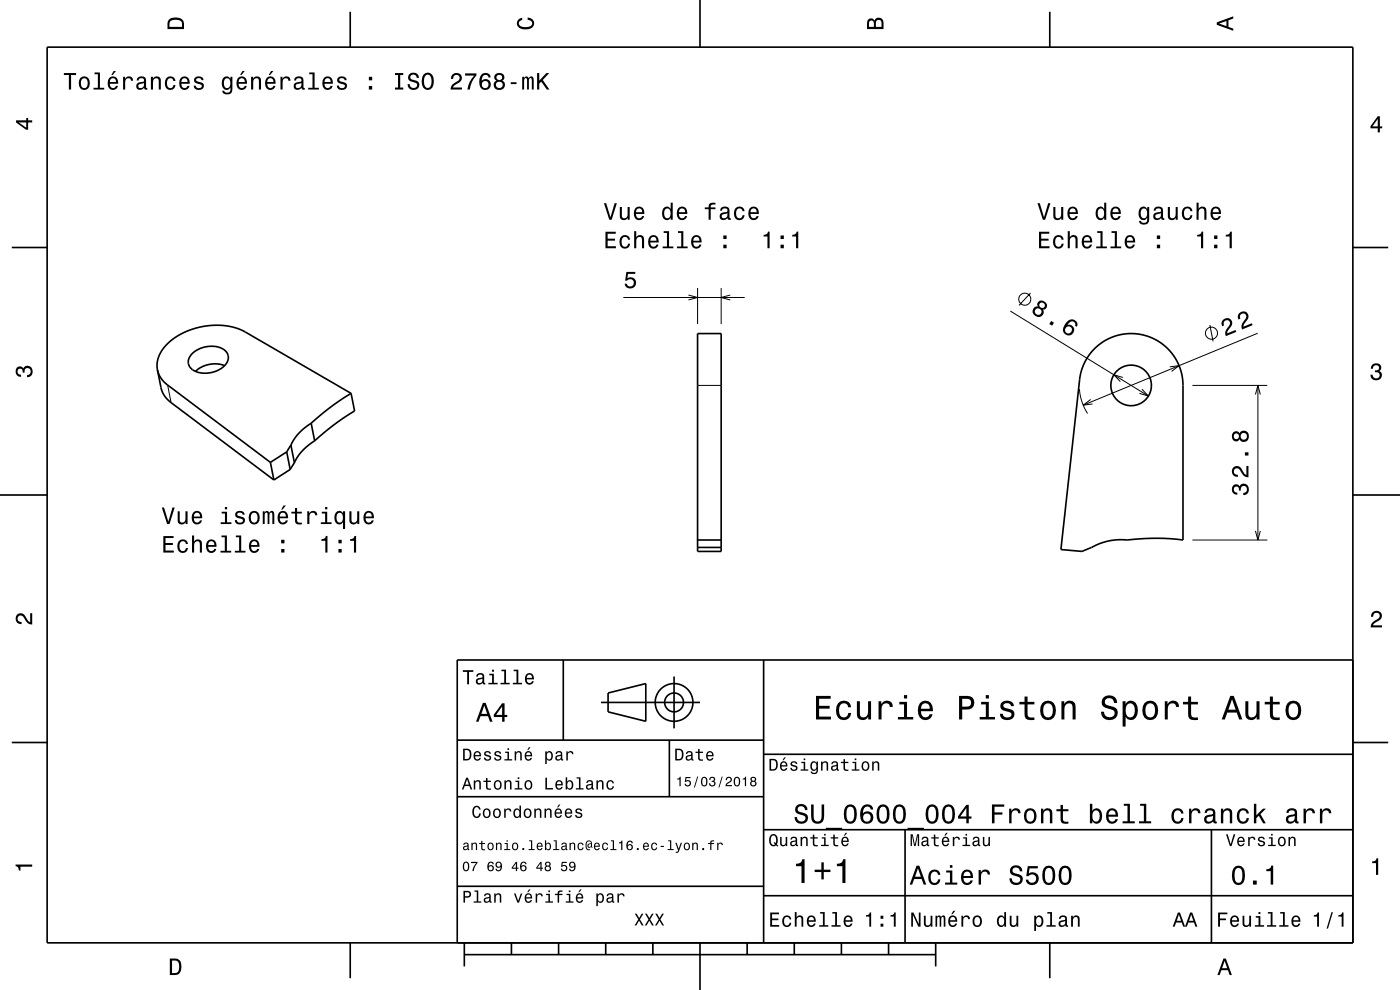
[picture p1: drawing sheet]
<svg xmlns="http://www.w3.org/2000/svg" width="297mm" height="210mm" viewBox="0 0 297 210" stroke-linecap="round" stroke-linejoin="round" font-family="sans-serif">
<g fill="none" stroke="#000" stroke-width=".21">
<path d="M132.2 63.1h25.8M146.1 62.6l1.9 .5-1.9 .5M148 61.1v7.7M153 61.1v7.7M154.9 62.6l-1.9 .5 1.9 .5M214.3 66l29.3 18M218.6 62.2l-2.4 2.6M248.2 77.8l1.9-.2-1.6 1.2M256.7 68.9l.6 3.5M266.8 70.7l-37 15.2M35.6 81.7l.7 3.7M148 81.8h5"/>
<path d="M229 82.6a11 11 0 0 0 1.7 5.1M231.4 84.7l-1.6 1.2 2-.2M238.2 80.1l-1.9-.6 1.4 1.5M242.3 82.6l1.3 1.4-1.9-.6M253 81.8h15.9M266.3 83.7l.6-1.9 .5 1.9M266.9 81.8v32.8M253 114.6h15.9M266.3 112.6l.6 2 .5-2"/>
<circle cx="217.4" cy="63.5" r="1.28"/>
<circle cx="257" cy="70.7" r="1.28"/>
</g>
<g fill="none" stroke="#000" stroke-width=".35">
<path d="M10 10h277v190h-277zM74.3 2.5v7.5M148.5 0v10M222.7 2.5v7.5M2.5 52.5h7.5M287 52.5h7.5M33.4 78.4a6.9 6.9 0 0 1 3.5-6.6l2.9-1.6 3.3-.9 3.4-.3 1.9 .2 1.5 .3 2 .8 22.6 13.1M33.4 78.4a5.4 5.4 0 0 0 2.2 3.3l21.8 16.4M33.4 78.4l.7 3.8a5.4 5.4 0 0 0 2.2 3.2l21.8 16.4M40.8 75a5.6 5.6 0 0 1 7.1-.5 2.31 2.31 0 0 1-.9 3.6 5.4 5.4 0 0 1-6.6-.1 2.12 2.12 0 0 1 .4-3zM47.6 77.6a6 6 0 0 0-6.1 1.2M148 70.8h5v46.2h-5z"/>
<path d="M232.1 74a11 11 0 0 1 12-2.4 11 11 0 0 1 6.9 10.2v32.8l-5.2-.4-6.7 .4a13.7 13.7 0 0 0-8.2 1.8l-1.4 .6-4.4-.4 3.9-36a11 11 0 0 1 3.1-6.6zM57.4 98.1l.7 3.7M60.8 95.9l-3.4 2.2M60.8 95.9l.8 3.7M61.6 99.6l-3.5 2.2M61.7 94.4l-.9 1.5M61.7 94.4l.8 3.8M62.5 98.2l-.9 1.4M66 89.8l-1.4 1-1.3 1.2-1 1.2-.6 1.2M66 89.8l.8 3.7M66.8 93.5l-1.5 1.1-1.2 1.1-1 1.3-.6 1.2M74.5 83.4l-4.3 2.9-4.2 3.5"/>
<path d="M74.5 83.4l.7 3.8-4.4 3-4 3.3M0 105h10M148 114.6h5M148 116.1h5M287 105h10M119.5 140v17M162 140v60M287 140h-190v60M2.5 157.5h7.5M97 157h65M127.5 149h21M129 147l8-2v8l-8-2z"/>
<path d="M142 157v12M143 143.5v11M287 157.5h7.5M97 169h65M162 176h125M162 160h125M192 176v24M257 176v24M97 188h65M162 190h125M74.3 200v7.5M98.5 202.5h100"/>
<path d="M98.5 200v5M108.5 200v2.5M118.5 200v2.5M128.5 200v2.5M138.5 200v2.5M148.5 200v10M158.5 200v2.5M168.5 200v2.5M178.5 200v2.5M188.5 200v2.5M198.5 200v5M222.7 200v7.5"/>
<circle cx="240" cy="81.8" r="4.3"/>
<circle cx="143" cy="149" r="2"/>
<circle cx="143" cy="149" r="4"/>
</g>
<g fill="#000">
<path d="M13.6 15.5v.4h1v3.1h.5v-3.1h1v-.4zM17 16.6a1.53 1.53 0 0 0 .9 2.5 1.48 1.48 0 0 0 1.2-1.5 1.48 1.48 0 0 0-1.2-1.4l-.5 .1zM17.3 16.9a.67 .67 0 0 1 .8-.3 .67 .67 0 0 1 .5 .6 1.11 1.11 0 0 1-.7 1.5 1.17 1.17 0 0 1-.6-1.8zM20.1 15.4v.3h.7v2.9h-1v.4h2.3v-.4h-.9v-3.2zM24.1 15.1l-.5 .8h.3l.7-.8zM23.1 16.6a1.54 1.54 0 0 0 .8 2.5 1.06 1.06 0 0 0 1.1-.9h-.4l-.2 .4-.4 .1a.76 .76 0 0 1-.7-.9h1.8a1.16 1.16 0 0 0-.5-1.4 1.16 1.16 0 0 0-1.5 .2zM23.5 16.8a.66 .66 0 0 1 .8-.1 .66 .66 0 0 1 .3 .7h-1.3zM26.1 16.3v2.7h.5v-1.6a.66 .66 0 0 1 .3-.7 .66 .66 0 0 1 .8 .2l.1 .2h.4a.89 .89 0 0 0-.7-.9 .89 .89 0 0 0-1 .5v-.4zM29.3 16.4l-.3 .7h.4a.55 .55 0 0 1 .7-.6 .55 .55 0 0 1 .4 .8l-.2 .1a1 1 0 0 0-1.1 .2 1 1 0 0 0-.3 1 .93 .93 0 0 0 1.7 0l.1 .4h.6v-.3l-.3-.1v-1.6a1.02 1.02 0 0 0-1.7-.6zM29.4 17.9l1.1-.3a.77 .77 0 0 1-.2 .9 .77 .77 0 0 1-.9 .1zM32 16.3v2.7h.5v-1.6a.63 .63 0 0 1 .4-.7 .63 .63 0 0 1 .8 .3v2h.4v-1.8a.89 .89 0 0 0-.6-1 .89 .89 0 0 0-1.1 .5v-.4zM35.3 16.6a1.53 1.53 0 0 0 .8 2.5 1.06 1.06 0 0 0 1.1-1.1h-.4a.67 .67 0 0 1-.6 .7 .67 .67 0 0 1-.7-.6 1.12 1.12 0 0 1 .6-1.5 .59 .59 0 0 1 .7 .6h.4a1.09 1.09 0 0 0-.7-1 1.09 1.09 0 0 0-1.2 .4zM38.3 16.6a1.54 1.54 0 0 0 .8 2.5 1.07 1.07 0 0 0 1.1-.9h-.4l-.3 .4-.3 .1a.76 .76 0 0 1-.7-.9h1.8a1.16 1.16 0 0 0-.5-1.4 1.16 1.16 0 0 0-1.5 .2zM38.7 16.8a.66 .66 0 0 1 .8-.1 .66 .66 0 0 1 .3 .7h-1.3zM41.4 16.4a.75 .75 0 0 0-.2 .9 .75 .75 0 0 0 .7 .4l.9 .4a.63 .63 0 0 1-.6 .6 .63 .63 0 0 1-.7-.5h-.4a1.07 1.07 0 0 0 1.2 .9 1.07 1.07 0 0 0 .9-1.2l-.4-.4-1.1-.3a.54 .54 0 0 1 .4-.7 .54 .54 0 0 1 .6 .5h.5a1.03 1.03 0 0 0-.7-.9 1.03 1.03 0 0 0-1.1 .3zM47.3 16.6a1.57 1.57 0 0 0 .8 2.5l.4-.1 .4-.4a.73 .73 0 0 1-.3 1 .73 .73 0 0 1-1-.4h-.5a1.09 1.09 0 0 0 1.3 .9 1.09 1.09 0 0 0 .9-1.2v-2.6h-.4v.4l-.4-.4a.9 .9 0 0 0-1.2 .3zM47.7 16.9a.63 .63 0 0 1 .7-.3 .63 .63 0 0 1 .4 .6 1.11 1.11 0 0 1-.6 1.5 1.2 1.2 0 0 1-.5-1.8zM51.4 15.1l-.5 .8h.3l.7-.8zM50.5 16.6a1.54 1.54 0 0 0 .8 2.5 1.07 1.07 0 0 0 1.1-.9h-.5l-.2 .4-.4 .1a.76 .76 0 0 1-.7-.9h1.8a1.17 1.17 0 0 0-.5-1.4 1.17 1.17 0 0 0-1.4 .2zM50.8 16.8a.66 .66 0 0 1 .8-.1 .66 .66 0 0 1 .3 .7h-1.3zM53.3 16.3v2.7h.4v-1.6a.63 .63 0 0 1 .4-.7 .63 .63 0 0 1 .8 .3v2h.5v-1.8a.89 .89 0 0 0-.6-1 .89 .89 0 0 0-1.1 .5v-.4zM57.5 15.1l-.5 .8h.3l.7-.8zM56.5 16.6a1.55 1.55 0 0 0 .8 2.5 1.07 1.07 0 0 0 1.1-.9h-.4l-.2 .4-.4 .1a.76 .76 0 0 1-.7-.9h1.8a1.17 1.17 0 0 0-.5-1.4 1.17 1.17 0 0 0-1.5 .2zM56.9 16.8a.66 .66 0 0 1 .8-.1 .66 .66 0 0 1 .3 .7h-1.3zM59.5 16.3v2.7h.5v-1.6a.66 .66 0 0 1 .3-.7 .66 .66 0 0 1 .8 .2l.1 .2h.4a.89 .89 0 0 0-.7-.9 .89 .89 0 0 0-1 .5v-.4zM62.7 16.4l-.3 .7h.4a.55 .55 0 0 1 .7-.6 .55 .55 0 0 1 .3 .8l-.2 .1a1 1 0 0 0-1 .2 1 1 0 0 0-.3 1 .93 .93 0 0 0 1.7 0l.1 .4h.6v-.3l-.3-.1v-.2v-1.4a1.02 1.02 0 0 0-.7-.8 1.02 1.02 0 0 0-1 .2zM62.8 17.9l1.1-.3a.77 .77 0 0 1-.2 .9 .77 .77 0 0 1-.9 .1l-.1-.4zM65.6 15.4v.3h.7v2.9h-.9v.4h2.2v-.4h-.9v-3.2zM68.7 16.6a1.54 1.54 0 0 0 .8 2.5 1.07 1.07 0 0 0 1.1-.9h-.5l-.2 .4-.4 .1a.76 .76 0 0 1-.7-.9h1.8a1.16 1.16 0 0 0-.5-1.4 1.16 1.16 0 0 0-1.4 .2zM69 16.8a.66 .66 0 0 1 .8-.1 .66 .66 0 0 1 .4 .7h-1.4zM71.8 16.4a.75 .75 0 0 0-.2 .9 .75 .75 0 0 0 .7 .4l.8 .4a.63 .63 0 0 1-.6 .6 .63 .63 0 0 1-.6-.5h-.4a1.07 1.07 0 0 0 1.2 .9 1.07 1.07 0 0 0 .9-1.2l-.4-.4-1.1-.3a.54 .54 0 0 1 .4-.7 .54 .54 0 0 1 .6 .5h.4a1.03 1.03 0 0 0-.7-.9 1.03 1.03 0 0 0-1 .3zM78.3 18.2v.8h.7v-.8zM78.3 16.3v.7h.7v-.7zM83.8 15.5v.4h.6v2.7h-.6v.4h1.8v-.4h-.7v-2.7h.7v-.4zM86.9 15.7a.96 .96 0 0 0-.3 1.1 .96 .96 0 0 0 .9 .6 .77 .77 0 0 1 .9 .9 .84 .84 0 0 1-.9 .3 .84 .84 0 0 1-.6-.8h-.4a1.21 1.21 0 0 0 1.4 1.3 1.21 1.21 0 0 0 .8-1.8l-.8-.3a.71 .71 0 0 1-.9-.6 .7 .7 0 0 1 .8-.6 .7 .7 0 0 1 .6 .7h.5a1.16 1.16 0 0 0-.7-1.1 1.16 1.16 0 0 0-1.3 .3zM89.8 15.9a2.52 2.52 0 0 0 .4 3.1 1.21 1.21 0 0 0 1.7-1 1.94 1.94 0 0 0-.9-2.6l-.8 .1zM90.4 15.9l.3-.1a1.7 1.7 0 0 1 .4 2.8l-.4 .1a1.12 1.12 0 0 1-.8-1.5l.1-.6zM96 15.8l-.3 .4v.5h.4a.7 .7 0 0 1 .5-.8 .7 .7 0 0 1 .9 .5 .7 .7 0 0 1-.5 .9 1.8 1.8 0 0 0-1.4 1.7h2.4v-.4h-1.9a2.22 2.22 0 0 1 1.5-1.2 1.13 1.13 0 0 0 .1-1.7 1.13 1.13 0 0 0-1.7 .1zM98.7 15.6v.4h1.9a5.2 5.2 0 0 0-1.4 3h.5a5.3 5.3 0 0 1 1.4-3v-.4zM102.2 15.8a2.39 2.39 0 0 0 .2 3.2 1.16 1.16 0 0 0 1.5-.3 1.16 1.16 0 0 0-.2-1.6 1.16 1.16 0 0 0-1.5 0 1.02 1.02 0 0 1 .8-1.2 .58 .58 0 0 1 .6 .5h.5a1.12 1.12 0 0 0-.7-.9 1.12 1.12 0 0 0-1.2 .3zM102.2 17.9a.75 .75 0 0 1 1.4 0 .75 .75 0 0 1-1.4 0zM105.1 15.7a.84 .84 0 0 0 .2 1.4 1.11 1.11 0 0 0-.4 1.6 1.11 1.11 0 0 0 1.5 .3 1.03 1.03 0 0 0 .7-.9 1.03 1.03 0 0 0-.5-1 .89 .89 0 0 0 .4-1.1 .89 .89 0 0 0-1.1-.5zM105.2 18a.71 .71 0 0 1 1.4 0 .71 .71 0 0 1-1.4 0zM105.3 16.4a.6 .6 0 0 1 1.2 0 .6 .6 0 0 1-1.2 0zM108.4 17.4v.4h1.2v-.4zM110.8 16.3v2.7h.4v-1.8l.2-.6h.3l.1 .3v2.1h.4v-2.1l.4-.3 .2 .1v.4v1.9h.4v-1.9a.69 .69 0 0 0-.5-.9l-.5 .4-.2-.3-.3-.1-.5 .4v-.3zM113.9 15.5v3.5h.5v-1.3l.4-.4 1.2 1.7h.6l-1.5-2 1.4-1.5h-.6l-1.5 1.6v-1.6z" fill-rule="evenodd"/>
<path d="M36 4a2.18 2.18 0 0 0-.5 2.2h3.5v-1.2a1.43 1.43 0 0 0-1.7-1.3zM36.3 4.4a2.15 2.15 0 0 1 2.2 .3l.1 1h-2.6v-1z" fill-rule="evenodd"/>
<path d="M109.9 4.2l.9-.4v.4a.7 .7 0 0 0-.7 .5 .7 .7 0 0 0 .3 .8 1.7 1.7 0 0 0 2.5-.5 .9 .9 0 0 0-1-.8v-.5a1.24 1.24 0 0 1 1.4 1.1 1.24 1.24 0 0 1-1 1.4 2.22 2.22 0 0 1-2.5-.7l-.2-.5z" fill-rule="evenodd"/>
<path d="M184.2 4.2l-.3 .7v1.3h3.5v-1.3a.98 .98 0 0 0-.7-1.1 .98 .98 0 0 0-1.2 .6 .84 .84 0 0 0-1.3-.2zM184.5 4.5a.54 .54 0 0 1 .6-.1 .54 .54 0 0 1 .3 .6v.7h-1zM185.9 4.4a.62 .62 0 0 1 .8-.1 .62 .62 0 0 1 .3 .6v.8h-1.2z" fill-rule="evenodd"/>
<path d="M258.1 4.7v.6l3.5 1.2v-.4l-1-.4v-1.4l1-.4v-.4zM258.6 5l1.6-.5v1z" fill-rule="evenodd"/>
<path d="M3.4 25.5v.5l2.1 1.5h.5v-1.5h.8v-.5h-.8v-.5h-.4v.5zM4 26h1.6v1.1z" fill-rule="evenodd"/>
<path d="M292.3 24.7l-1.6 2.1v.4h1.6v.9h.4v-.9h.5v-.4h-.5v-2.1zM292.3 25.2v1.6h-1.1z" fill-rule="evenodd"/>
<path d="M128.4 49.2v3.5h2.3v-.5h-1.8v-1.1h1.6v-.5h-1.6v-1h1.7v-.4zM131.7 50.2a1.53 1.53 0 0 0 .9 2.6 1.06 1.06 0 0 0 1.1-1.1h-.5a.67 .67 0 0 1-.6 .7 .67 .67 0 0 1-.7-.6 1.11 1.11 0 0 1 .7-1.6 .6 .6 0 0 1 .6 .6h.5a1.09 1.09 0 0 0-.8-.9 1.09 1.09 0 0 0-1.2 .3zM134.5 49v3.7h.5v-1.6a.64 .64 0 0 1 .4-.8 .64 .64 0 0 1 .8 .4v2h.4v-1.8a.88 .88 0 0 0-.6-1 .88 .88 0 0 0-1 .4v-1.3zM137.8 50.2a1.54 1.54 0 0 0 .8 2.6 1.06 1.06 0 0 0 1.1-.9h-.5l-.2 .3-.3 .2a.76 .76 0 0 1-.7-1h1.7a1.16 1.16 0 0 0-.5-1.3 1.16 1.16 0 0 0-1.4 .1zM138.2 50.5a.66 .66 0 0 1 .7-.2 .66 .66 0 0 1 .4 .8h-1.3zM140.8 49v.4h.7v2.9h-.9v.4h2.2v-.4h-.9v-3.3zM143.8 49v.4h.7v2.9h-.9v.4h2.3v-.4h-.9v-3.3zM146.9 50.2a1.54 1.54 0 0 0 .8 2.6 1.05 1.05 0 0 0 1.1-.9h-.4l-.3 .3-.3 .2a.76 .76 0 0 1-.7-1h1.7a1.16 1.16 0 0 0-.4-1.3 1.16 1.16 0 0 0-1.5 .1zM147.3 50.5a.66 .66 0 0 1 .8-.2 .66 .66 0 0 1 .3 .8h-1.3zM153.4 51.9v.8h.7v-.8zM153.4 49.9v.8h.7v-.8z" fill-rule="evenodd"/>
<path d="M128.1 43.1l1.2 3.5h.5l1.1-3.5h-.5l-.9 3-.9-3zM131.5 43.9v1.8a.89 .89 0 0 0 .6 1 .89 .89 0 0 0 1.1-.5v.4h.4v-2.7h-.5v1.6a.65 .65 0 0 1-.3 .7 .65 .65 0 0 1-.9-.3v-2zM134.8 44.2a1.54 1.54 0 0 0 .8 2.5 1.06 1.06 0 0 0 1.1-.9h-.5l-.2 .4-.4 .1a.76 .76 0 0 1-.7-.9h1.8a1.16 1.16 0 0 0-.5-1.4 1.16 1.16 0 0 0-1.4 .2zM135.1 44.4a.66 .66 0 0 1 .8-.1 .66 .66 0 0 1 .3 .7h-1.3zM140.7 44.2a1.58 1.58 0 0 0 .8 2.5l.4-.1 .4-.4v.4h.4v-3.6h-.4v1.3a.89 .89 0 0 0-1.6-.1zM141.1 44.5a.62 .62 0 0 1 .7-.3 .62 .62 0 0 1 .4 .6 1.12 1.12 0 0 1-.6 1.5 1.19 1.19 0 0 1-.5-1.8zM143.9 44.2a1.54 1.54 0 0 0 .8 2.5 1.06 1.06 0 0 0 1.1-.9h-.5l-.2 .4-.4 .1a.76 .76 0 0 1-.7-.9h1.8a1.16 1.16 0 0 0-.5-1.4 1.16 1.16 0 0 0-1.4 .2zM144.2 44.4a.66 .66 0 0 1 .8-.1 .66 .66 0 0 1 .3 .7h-1.3zM149.5 44v.4h.8v2.2h.5v-2.2h1v-.4h-1v-.4l.3-.2h.7v-.4a1.04 1.04 0 0 0-1.5 .7v.3zM153 44l-.2 .7h.4a.55 .55 0 0 1 .6-.5 .55 .55 0 0 1 .4 .7l-.2 .1a1 1 0 0 0-1 .2 1 1 0 0 0-.3 1 .94 .94 0 0 0 1.7 .1l.1 .3h.5v-.3l-.2-.1v-1.6a1.02 1.02 0 0 0-1.8-.6zM153.2 45.6l1.1-.4a.77 .77 0 0 1-.2 .9 .77 .77 0 0 1-.9 .1zM156 44.2a1.53 1.53 0 0 0 .8 2.5 1.05 1.05 0 0 0 1.2-1.1h-.5a.67 .67 0 0 1-.6 .7 .67 .67 0 0 1-.7-.6 1.11 1.11 0 0 1 .7-1.5 .6 .6 0 0 1 .6 .6h.4a1.09 1.09 0 0 0-.7-1 1.09 1.09 0 0 0-1.2 .4zM159.1 44.2a1.54 1.54 0 0 0 .8 2.5 1.06 1.06 0 0 0 1-.9h-.4l-.2 .4-.4 .1a.76 .76 0 0 1-.7-.9h1.8a1.16 1.16 0 0 0-.5-1.4 1.16 1.16 0 0 0-1.4 .2zM159.4 44.4a.66 .66 0 0 1 .8-.1 .66 .66 0 0 1 .3 .7h-1.3z" fill-rule="evenodd"/>
<path d="M162 49.8v.4h.8v2.5h.5v-3.6h-.4a.77 .77 0 0 1-.9 .7zM165.6 51.9v.8h.7v-.8zM165.6 49.9v.8h.7v-.8zM168.1 49.8v.4h.8v2.5h.4v-3.6h-.3a.77 .77 0 0 1-.9 .7z" fill-rule="evenodd"/>
<path d="M220.4 49.2v3.5h2.2v-.5h-1.7v-1.1h1.5v-.5h-1.5v-1h1.7v-.4zM223.7 50.2a1.53 1.53 0 0 0 .8 2.6 1.05 1.05 0 0 0 1.1-1.1h-.4a.67 .67 0 0 1-.6 .7 .67 .67 0 0 1-.7-.6 1.11 1.11 0 0 1 .7-1.6 .6 .6 0 0 1 .6 .6h.4a1.09 1.09 0 0 0-.7-.9 1.09 1.09 0 0 0-1.2 .3zM226.5 49v3.7h.5v-1.6a.63 .63 0 0 1 .3-.8 .63 .63 0 0 1 .8 .4l.1 2h.4v-1.8a.88 .88 0 0 0-.6-1 .88 .88 0 0 0-1 .4v-1.3zM229.8 50.2a1.54 1.54 0 0 0 .8 2.6 1.05 1.05 0 0 0 1.1-.9h-.5l-.2 .3-.4 .2a.76 .76 0 0 1-.7-1h1.8a1.16 1.16 0 0 0-.5-1.3 1.16 1.16 0 0 0-1.4 .1zM230.1 50.5a.66 .66 0 0 1 .8-.2 .66 .66 0 0 1 .3 .8h-1.3zM232.8 49v.4h.7v2.9h-.9v.4h2.2v-.4h-.9v-3.3zM235.8 49v.4h.7v2.9h-.9v.4h2.2v-.4h-.9v-3.3zM238.9 50.2a1.54 1.54 0 0 0 .8 2.6 1.06 1.06 0 0 0 1.1-.9h-.5l-.2 .3-.4 .2a.76 .76 0 0 1-.7-1h1.8a1.17 1.17 0 0 0-.5-1.3 1.17 1.17 0 0 0-1.4 .1zM239.2 50.5a.66 .66 0 0 1 .8-.2 .66 .66 0 0 1 .4 .8h-1.4zM245.4 51.9v.8h.7v-.8zM245.4 49.9v.8h.7v-.8z" fill-rule="evenodd"/>
<path d="M220.1 43.1l1.1 3.5h.5l1.1-3.5h-.4l-.9 3-.9-3zM223.5 43.9v1.8a.89 .89 0 0 0 .6 1 .89 .89 0 0 0 1-.5v.4h.5v-2.7h-.5v1.6a.65 .65 0 0 1-.4 .7 .65 .65 0 0 1-.8-.3v-2zM226.7 44.2a1.54 1.54 0 0 0 .8 2.5 1.06 1.06 0 0 0 1.1-.9h-.4l-.2 .4-.4 .1a.76 .76 0 0 1-.7-.9h1.8a1.16 1.16 0 0 0-.5-1.4 1.16 1.16 0 0 0-1.5 .2zM227.1 44.4a.66 .66 0 0 1 .8-.1 .66 .66 0 0 1 .3 .7h-1.3zM232.7 44.2a1.58 1.58 0 0 0 .8 2.5l.4-.1 .3-.4v.4h.5v-3.6h-.4v1.3a.89 .89 0 0 0-1.6-.1zM233.1 44.5a.62 .62 0 0 1 .6-.3 .62 .62 0 0 1 .5 .6 1.12 1.12 0 0 1-.7 1.5 1.19 1.19 0 0 1-.4-1.8zM235.8 44.2a1.54 1.54 0 0 0 .8 2.5 1.06 1.06 0 0 0 1.1-.9h-.4l-.2 .4-.4 .1a.76 .76 0 0 1-.7-.9h1.8a1.16 1.16 0 0 0-.5-1.4 1.16 1.16 0 0 0-1.5 .2zM236.2 44.4a.66 .66 0 0 1 .8-.1 .66 .66 0 0 1 .3 .7h-1.3zM241.8 44.2a1.57 1.57 0 0 0 .8 2.5l.4-.1 .4-.4a.73 .73 0 0 1-.3 1 .73 .73 0 0 1-1-.3h-.5a1.1 1.1 0 0 0 1.3 .8 1.1 1.1 0 0 0 .9-1.2v-2.6h-.4v.4l-.4-.4a.89 .89 0 0 0-1.2 .3zM242.2 44.5a.63 .63 0 0 1 .7-.3 .63 .63 0 0 1 .4 .6 1.11 1.11 0 0 1-.6 1.5 1.19 1.19 0 0 1-.5-1.8zM245 44l-.2 .7h.3a.55 .55 0 0 1 .7-.5 .55 .55 0 0 1 .4 .7l-.2 .1a1 1 0 0 0-1.1 .2 1 1 0 0 0-.2 1 .94 .94 0 0 0 1.6 .1l.1 .3h.6v-.3l-.2-.1-.1-.2v-1.4a1.02 1.02 0 0 0-.7-.8 1.02 1.02 0 0 0-1 .2zM245.2 45.6l1.1-.4a.77 .77 0 0 1-.2 .9 .77 .77 0 0 1-.9 .1l-.1-.3zM247.7 43.9v1.8a.89 .89 0 0 0 .7 1 .89 .89 0 0 0 1-.5v.4h.4v-2.7h-.4v1.6a.65 .65 0 0 1-.4 .7 .65 .65 0 0 1-.8-.3v-2zM251 44.2a1.53 1.53 0 0 0 .9 2.5 1.05 1.05 0 0 0 1.1-1.1h-.5a.67 .67 0 0 1-.6 .7 .67 .67 0 0 1-.7-.6 1.11 1.11 0 0 1 .7-1.5 .6 .6 0 0 1 .6 .6h.5a1.09 1.09 0 0 0-.8-1 1.09 1.09 0 0 0-1.2 .4zM253.8 43v3.6h.5v-1.6a.63 .63 0 0 1 .4-.7 .63 .63 0 0 1 .8 .3v2h.4v-1.8a.88 .88 0 0 0-.6-.9 .88 .88 0 0 0-1 .4v-1.3zM257.1 44.2a1.54 1.54 0 0 0 .8 2.5 1.06 1.06 0 0 0 1.1-.9h-.5l-.2 .4-.3 .1a.76 .76 0 0 1-.7-.9h1.7a1.16 1.16 0 0 0-.5-1.4 1.16 1.16 0 0 0-1.4 .2zM257.5 44.4a.66 .66 0 0 1 .7-.1 .66 .66 0 0 1 .4 .7h-1.3z" fill-rule="evenodd"/>
<path d="M254 49.8v.4h.8v2.5h.4v-3.6h-.3a.77 .77 0 0 1-.9 .7zM257.6 51.9v.8h.7v-.8zM257.6 49.9v.8h.7v-.8zM260 49.8v.4h.9v2.5h.4v-3.6h-.3a.77 .77 0 0 1-1 .7z" fill-rule="evenodd"/>
<path d="M132.9 57.7h1.9v.4h-1.6l-.1 .9a1.21 1.21 0 0 1 1.7 .6 1.21 1.21 0 0 1-.8 1.6 1.21 1.21 0 0 1-1.5-1h.5a.79 .79 0 0 0 1 .5 .79 .79 0 0 0 .4-1.1 .79 .79 0 0 0-1.1-.3l-.3 .2h-.4z" fill-rule="evenodd"/>
<path d="M220.4 63.9a.8 .8 0 0 0-.2 1.1 1.11 1.11 0 0 0-1.2 1.1 1.11 1.11 0 0 0 1.1 1.1 1.03 1.03 0 0 0 1.1-.4 1.03 1.03 0 0 0 0-1.1 .88 .88 0 0 0 1-.7 .88 .88 0 0 0-.6-1.1l-.5-.1zM219.5 66.1a.71 .71 0 0 1 1.4 0 .71 .71 0 0 1-1.4 0zM220.4 64.8a.6 .6 0 0 1 1.2 0 .6 .6 0 0 1-1.2 0zM223 68.1l-.4 .6 .6 .4 .4-.7zM226.4 68.2a1.75 1.75 0 0 0-.3 2.8 1.15 1.15 0 0 0 1.8-.8 1.15 1.15 0 0 0-1.5-1.3 1.02 1.02 0 0 1 1.4-.6 .58 .58 0 0 1 .3 .8l.4 .2a1.18 1.18 0 0 0-.6-1.4 1.18 1.18 0 0 0-1.5 .3zM225.9 70a.75 .75 0 0 1 1.5 0 .75 .75 0 0 1-1.5 0z" fill-rule="evenodd"/>
<path d="M259.4 67.8a1.16 1.16 0 0 0-.1 1.4l.4-.2a.7 .7 0 0 1 .1-1 .7 .7 0 0 1 1 .2 .7 .7 0 0 1-.1 1 1.8 1.8 0 0 0-.6 2.1l2.2-.9-.2-.4-1.8 .7a2.24 2.24 0 0 1 1-1.6 1.11 1.11 0 0 0-.4-1.5 1.11 1.11 0 0 0-1.5 .2zM262.9 66.4a1.15 1.15 0 0 0-.2 1.4l.4-.2a.7 .7 0 0 1 .2-1 .7 .7 0 0 1 1 .2 .7 .7 0 0 1-.2 .9 1.8 1.8 0 0 0-.6 2.2l2.2-.9-.1-.4-1.8 .7a2.24 2.24 0 0 1 .9-1.6 1.11 1.11 0 0 0-.3-1.5 1.11 1.11 0 0 0-1.5 .2z" fill-rule="evenodd"/>
<path d="M291.1 77.4a1.08 1.08 0 0 1 1.4-.2 1.08 1.08 0 0 1 .4 1.2l-.3 .3a1.06 1.06 0 0 1 .5 1.3 1.06 1.06 0 0 1-1.2 .7 1.1 1.1 0 0 1-1.2-1.2h.5a.71 .71 0 0 0 1 .8 .71 .71 0 0 0 .1-1.3h-.6v-.4a.61 .61 0 0 0 .8-.3 .61 .61 0 0 0-.2-.8 .61 .61 0 0 0-.9 .2l-.1 .5h-.5z" fill-rule="evenodd"/>
<path d="M3.6 78a.86 .86 0 0 1 1.4 .2 1.06 1.06 0 0 1 1.2-.6 1.06 1.06 0 0 1 .7 1.2 1.1 1.1 0 0 1-1.2 1.2v-.4a.71 .71 0 0 0 .8-1 .71 .71 0 0 0-1.3-.1v.6h-.4a.61 .61 0 0 0-.3-.8 .61 .61 0 0 0-.8 .2 .61 .61 0 0 0 .2 .8l.6 .2v.4a1.15 1.15 0 0 1-1.2-.6 1.15 1.15 0 0 1 .3-1.3z" fill-rule="evenodd"/>
<path d="M34.6 113.7v3.5h2.3v-.4h-1.8v-1.2h1.6v-.4h-1.6v-1.1h1.7v-.4zM37.9 114.8a1.53 1.53 0 0 0 .9 2.5 1.06 1.06 0 0 0 1.1-1.1h-.5a.67 .67 0 0 1-.6 .7 .67 .67 0 0 1-.7-.6 1.12 1.12 0 0 1 .7-1.5 .6 .6 0 0 1 .6 .6h.5a1.09 1.09 0 0 0-.8-1 1.09 1.09 0 0 0-1.2 .4zM40.7 113.6v3.6h.5v-1.6a.64 .64 0 0 1 .4-.7 .64 .64 0 0 1 .8 .3v2h.4v-1.8a.88 .88 0 0 0-.6-1 .88 .88 0 0 0-1 .5v-1.3zM44 114.8a1.54 1.54 0 0 0 .8 2.5 1.05 1.05 0 0 0 1.1-.9h-.4l-.3 .4-.3 .1a.76 .76 0 0 1-.7-.9h1.7a1.16 1.16 0 0 0-.5-1.4 1.16 1.16 0 0 0-1.4 .2zM44.4 115a.66 .66 0 0 1 .7-.1 .66 .66 0 0 1 .4 .7h-1.3zM47 113.6v.4h.7v2.8h-.9v.4h2.2v-.4h-.9v-3.2zM50 113.6v.4h.7v2.8h-.9v.4h2.3v-.4h-.9v-3.2zM53.1 114.8a1.54 1.54 0 0 0 .8 2.5 1.06 1.06 0 0 0 1.1-.9h-.4l-.3 .4-.3 .1a.76 .76 0 0 1-.7-.9h1.7a1.16 1.16 0 0 0-.4-1.4 1.16 1.16 0 0 0-1.5 .2zM53.5 115a.66 .66 0 0 1 .8-.1 .66 .66 0 0 1 .3 .7h-1.3zM59.6 116.5v.7h.7v-.7zM59.6 114.5v.8h.7v-.8z" fill-rule="evenodd"/>
<path d="M34.3 107.7l1.2 3.5h.5l1.1-3.5h-.5l-.9 2.9-.9-2.9zM37.7 108.5v1.7a.89 .89 0 0 0 .6 1 .89 .89 0 0 0 1.1-.4v.4h.4v-2.7h-.5v1.5a.65 .65 0 0 1-.3 .8 .65 .65 0 0 1-.9-.3v-2zM41 108.7a1.54 1.54 0 0 0 .8 2.6 1.06 1.06 0 0 0 1.1-.9h-.5l-.2 .3-.4 .2a.76 .76 0 0 1-.7-1h1.8a1.17 1.17 0 0 0-.5-1.3 1.17 1.17 0 0 0-1.4 .1zM41.3 109a.66 .66 0 0 1 .8-.2 .66 .66 0 0 1 .3 .8h-1.3zM47 108.5v.4h.7v1.9h-.9v.4h2.3v-.4h-.9v-2.3zM47.7 107.5v.5h.5v-.5zM50.1 108.6a.76 .76 0 0 0-.2 .8 .76 .76 0 0 0 .7 .5l.9 .4a.63 .63 0 0 1-.6 .6 .63 .63 0 0 1-.7-.6h-.4a1.07 1.07 0 0 0 1.2 1 1.07 1.07 0 0 0 .9-1.3l-.4-.3-1.1-.3a.54 .54 0 0 1 .4-.7 .54 .54 0 0 1 .7 .5h.4a1.03 1.03 0 0 0-.7-.9 1.03 1.03 0 0 0-1.1 .3zM53.1 108.7a1.53 1.53 0 0 0 .8 2.6 1.48 1.48 0 0 0 1.2-1.5 1.48 1.48 0 0 0-1.2-1.4l-.5 .1zM53.4 109a.67 .67 0 0 1 .7-.2 .67 .67 0 0 1 .5 .6 1.11 1.11 0 0 1-.7 1.5 1.17 1.17 0 0 1-.5-1.9zM55.7 108.5v2.7h.4l.1-2.1 .2-.3h.2l.2 .2v2.2h.4v-2.1l.3-.4 .2 .2 .1 .4v1.9h.4v-1.9a.69 .69 0 0 0-.5-.9l-.6 .4-.2-.3-.3-.1-.5 .3v-.2zM60.2 107.2l-.6 .9h.3l.7-.9zM59.2 108.7a1.54 1.54 0 0 0 .8 2.6 1.05 1.05 0 0 0 1.1-.9h-.5l-.2 .3-.4 .2a.76 .76 0 0 1-.7-1h1.8a1.16 1.16 0 0 0-.5-1.3 1.16 1.16 0 0 0-1.4 .1zM59.5 109a.66 .66 0 0 1 .8-.2 .66 .66 0 0 1 .4 .8h-1.4zM62.6 107.8v.7h-.8v.4h.8v1.8a1.04 1.04 0 0 0 1.4 .5v-.4a.68 .68 0 0 1-1-.3v-1.6h1v-.4h-1v-.7zM65.2 108.5v2.7h.4v-1.6a.67 .67 0 0 1 .4-.8 .67 .67 0 0 1 .8 .3l.1 .2h.4a.89 .89 0 0 0-.7-.9 .89 .89 0 0 0-1 .5v-.4zM68.3 108.5v.4h.7v1.9h-.9v.4h2.2v-.4h-.9v-2.3zM69 107.5v.5h.4v-.5zM71.2 108.7a1.57 1.57 0 0 0 .8 2.6l.4-.2 .4-.3v1.4h.4v-3.7h-.4v.4l-.2-.3a.87 .87 0 0 0-1.4 .1zM71.6 109a.62 .62 0 0 1 .7-.2 .62 .62 0 0 1 .4 .6 1.11 1.11 0 0 1-.6 1.5 1.19 1.19 0 0 1-.5-1.9zM74.1 108.5v1.7a.89 .89 0 0 0 .6 1 .89 .89 0 0 0 1.1-.4v.4h.4v-2.7h-.4v1.5a.65 .65 0 0 1-.4 .8 .65 .65 0 0 1-.8-.3v-2zM77.4 108.7a1.54 1.54 0 0 0 .8 2.6 1.06 1.06 0 0 0 1.1-.9h-.5l-.2 .3-.3 .2a.76 .76 0 0 1-.7-1h1.7a1.17 1.17 0 0 0-.5-1.3 1.17 1.17 0 0 0-1.4 .1zM77.7 109a.66 .66 0 0 1 .8-.2 .66 .66 0 0 1 .4 .8h-1.3z" fill-rule="evenodd"/>
<path d="M68.2 114.4v.3h.8v2.5h.5v-3.5h-.4a.77 .77 0 0 1-.9 .7zM71.8 116.5v.7h.7v-.7zM71.8 114.5v.8h.7v-.8zM74.3 114.4v.3h.8v2.5h.4v-3.5h-.3a.77 .77 0 0 1-.9 .7z" fill-rule="evenodd"/>
<path d="M261.6 103a1.17 1.17 0 0 0-.2 1.3 1.17 1.17 0 0 0 1.1 .6v-.4a.62 .62 0 0 1-.8-.3 .62 .62 0 0 1 .3-.8 .62 .62 0 0 1 .8 .2v.5h.4a.72 .72 0 0 1 .5-1 .72 .72 0 0 1 .9 .5 .72 .72 0 0 1-.5 .9l-.3 .1v.4a1.18 1.18 0 0 0 1.1-1.5 1.18 1.18 0 0 0-1.8-.6l-.1 .3a.86 .86 0 0 0-1.4-.2zM261.6 99.2a1.19 1.19 0 0 0-.2 1.3 1.19 1.19 0 0 0 1.2 .7v-.5a.7 .7 0 0 1-.8-.5 .7 .7 0 0 1 .5-.9 .7 .7 0 0 1 .8 .5 1.8 1.8 0 0 0 1.8 1.5v-2.5h-.5v1.9a2.22 2.22 0 0 1-1.1-1.4 1.11 1.11 0 0 0-1.7-.1zM264.1 95.9v.7h.8v-.7zM261.6 91.8a1.06 1.06 0 0 0-.2 1.3 1.06 1.06 0 0 0 1.3 .4l.3-.3a1.11 1.11 0 0 0 1.5 .4 1.11 1.11 0 0 0 .4-1.6 1.03 1.03 0 0 0-.9-.7 1.03 1.03 0 0 0-1 .6l-.2-.2a.85 .85 0 0 0-1.2 .1zM263.2 92.6a.71 .71 0 0 1 1.4 0 .71 .71 0 0 1-1.4 0zM261.7 92.6a.6 .6 0 0 1 1.2 0 .6 .6 0 0 1-1.2 0z" fill-rule="evenodd"/>
<path d="M3.6 130.4a1.22 1.22 0 0 1 2 .7l.4 .6 .4 .3v-1.9h.4v2.4a1.8 1.8 0 0 1-1.7-1.4 .71 .71 0 0 0-.9-.5 .71 .71 0 0 0-.5 .8 .71 .71 0 0 0 .9 .5v.5a1.18 1.18 0 0 1-1.2-.7 1.18 1.18 0 0 1 .2-1.3z" fill-rule="evenodd"/>
<path d="M291.2 129.9a1.18 1.18 0 0 1 1.9 .3 1.18 1.18 0 0 1-1 1.7l-.5 .3-.3 .5h1.9v.4h-2.4a1.8 1.8 0 0 1 1.4-1.8 .71 .71 0 0 0 .5-.8 .71 .71 0 0 0-.9-.5 .71 .71 0 0 0-.5 .8h-.4z" fill-rule="evenodd"/>
<path d="M98.2 158.8v2.5h.9a1.37 1.37 0 0 0 .7-2.2 1.56 1.56 0 0 0-1.6-.3zM98.6 159.1a.98 .98 0 0 1 1.1 .7 .98 .98 0 0 1-.6 1.2h-.5zM100.7 159.6a1.04 1.04 0 0 0-.2 1.2 1.04 1.04 0 0 0 1 .5l.5-.5h-.3l-.4 .3a.54 .54 0 0 1-.5-.7h1.3a.83 .83 0 0 0-.4-.9 .83 .83 0 0 0-1 .1zM100.9 159.7l.2-.1a.47 .47 0 0 1 .5 .1 .47 .47 0 0 1 .1 .5h-.9zM102.9 159.5l-.2 .1a.69 .69 0 0 0 .9 .9l.2 .1a.43 .43 0 0 1-.4 .5 .43 .43 0 0 1-.4-.4h-.3a.74 .74 0 0 0 .9 .7 .74 .74 0 0 0 .5-1l-1-.4a.38 .38 0 0 1 .3-.5 .38 .38 0 0 1 .4 .4h.3a.78 .78 0 0 0-1.2-.4zM105.1 159.5l-.2 .1a.69 .69 0 0 0 .9 .9l.2 .1a.43 .43 0 0 1-.4 .5 .43 .43 0 0 1-.5-.4h-.3a.74 .74 0 0 0 .9 .7 .74 .74 0 0 0 .5-1l-.9-.4a.38 .38 0 0 1 .3-.5 .38 .38 0 0 1 .4 .4h.3a.77 .77 0 0 0-1.2-.4zM107.2 159.4v.3h.5v1.3h-.7v.3h1.6v-.3h-.6v-1.6zM107.7 158.7v.4h.3v-.4zM109.2 159.4v1.9h.3v-1.1a.45 .45 0 0 1 .4-.6 .45 .45 0 0 1 .5 .5v1.2h.3v-1.3a.63 .63 0 0 0-.5-.7 .63 .63 0 0 0-.7 .4v-.3zM112.2 158.5l-.4 .6h.3l.5-.6zM111.5 159.6a1.04 1.04 0 0 0-.2 1.2 1.04 1.04 0 0 0 1.1 .5l.5-.5h-.3l-.5 .3a.54 .54 0 0 1-.5-.7h1.3a.83 .83 0 0 0-.4-.9 .83 .83 0 0 0-1 .1zM111.8 159.7l.1-.1a.48 .48 0 0 1 .5 .1 .48 .48 0 0 1 .2 .5h-1zM115.7 159.4v2.7h.3v-1.1a.66 .66 0 0 0 .7 .4 .66 .66 0 0 0 .5-.6 .91 .91 0 0 0 0-1.1 .91 .91 0 0 0-1-.3l-.2 .3v-.3zM116.1 159.8a.45 .45 0 0 1 .5-.2 .45 .45 0 0 1 .3 .4 .65 .65 0 0 1 .1 .8 .65 .65 0 0 1-.7 .2 .98 .98 0 0 1-.2-1.2zM118.1 159.5l-.2 .4h.3a.39 .39 0 0 1 .4-.3 .39 .39 0 0 1 .3 .5h-.1a.65 .65 0 0 0-1 .4 .65 .65 0 0 0 .6 .9l.6-.3 .1 .2h.4v-.2l-.2-.1v-1.1a.72 .72 0 0 0-.5-.6 .72 .72 0 0 0-.7 .2zM118.2 160.6l.8-.3a.55 .55 0 0 1-.2 .7 .55 .55 0 0 1-.6 0zM120.1 159.4v1.9h.4v-1.1a.47 .47 0 0 1 .2-.6 .47 .47 0 0 1 .6 .2v.2h.4a.64 .64 0 0 0-.5-.7 .64 .64 0 0 0-.8 .4v-.3z" fill-rule="evenodd"/>
<path d="M98.2 142.2v.3h.9v2.7h.4v-2.7h.9v-.3zM101.3 143l-.3 .5h.4a.47 .47 0 0 1 .5-.4 .47 .47 0 0 1 .4 .6l-.2 .1a.84 .84 0 0 0-1 .2 .84 .84 0 0 0 0 1.1 .9 .9 0 0 0 1.3-.2l.1 .2 .5 .1v-.3l-.3-.1v-1.3a.87 .87 0 0 0-1.4-.5zM101.4 144.3l.9-.3a.66 .66 0 0 1-.1 .7 .66 .66 0 0 1-.8 .1zM103.8 142.9v.3h.6v1.6h-.8v.4h2v-.4h-.8v-1.9zM104.4 142.1v.4h.4v-.4zM106.4 142.1v.3h.6v2.4h-.8v.4h1.9v-.4h-.7v-2.7zM109 142.1v.3h.6v2.4h-.8v.4h1.9v-.4h-.7v-2.7zM111.6 143.1a1.32 1.32 0 0 0 .7 2.1 .9 .9 0 0 0 .9-.7h-.3l-.2 .3-.4 .1a.65 .65 0 0 1-.6-.8h1.6a1 1 0 0 0-.4-1.2 1 1 0 0 0-1.3 .2zM111.9 143.3a.57 .57 0 0 1 .7-.1 .57 .57 0 0 1 .3 .6h-1.2z" fill-rule="evenodd"/>
<path d="M102.4 149.1l-1.4 4h.5l.4-1.2h1.6l.4 1.2h.6l-1.5-4zM102.7 149.7l.7 1.7h-1.3zM106.5 149.2l-1.7 2.4v.5h1.7v1h.5v-1h.6v-.5h-.6v-2.4zM106.5 149.9v1.7h-1.3z" fill-rule="evenodd"/>
<path d="M143.2 158.8v2.5h.9a1.37 1.37 0 0 0 .7-2.2 1.56 1.56 0 0 0-1.6-.3zM143.6 159.1a.98 .98 0 0 1 1.1 .7 .98 .98 0 0 1-.6 1.2h-.5zM145.7 159.5l-.2 .4h.3a.39 .39 0 0 1 .5-.3 .39 .39 0 0 1 .3 .5h-.2a.65 .65 0 0 0-.9 .4 .65 .65 0 0 0 .5 .9l.7-.3v.2h.4v-.2l-.1-.1-.1-1.1a.73 .73 0 0 0-.4-.6 .73 .73 0 0 0-.8 .2zM145.8 160.6l.8-.3a.55 .55 0 0 1-.1 .7 .55 .55 0 0 1-.7 0zM148.1 158.9v.5h-.5v.3h.5v1.3a.75 .75 0 0 0 1 .4v-.3a.48 .48 0 0 1-.7-.3v-1.1h.7v-.3h-.7v-.5zM150 159.6a1.04 1.04 0 0 0-.2 1.2 1.04 1.04 0 0 0 1.1 .5l.5-.5h-.4l-.4 .3a.54 .54 0 0 1-.5-.7h1.3a.83 .83 0 0 0-.4-.9 .83 .83 0 0 0-1 .1zM150.3 159.7l.1-.1a.48 .48 0 0 1 .5 .1 .48 .48 0 0 1 .2 .5h-1z" fill-rule="evenodd"/>
<path d="M173.1 147.6v5h3.2v-.6h-2.5v-1.7h2.2v-.6h-2.2v-1.5h2.4v-.6zM177.8 149.2a2.59 2.59 0 0 0 .5 3.4 1.58 1.58 0 0 0 2.3-1.4h-.6a.95 .95 0 0 1-.9 1 .95 .95 0 0 1-1-.9 1.59 1.59 0 0 1 .9-2.1 .85 .85 0 0 1 .9 .8h.7a1.56 1.56 0 0 0-1.1-1.3 1.56 1.56 0 0 0-1.7 .5zM181.8 148.8v2.5a1.27 1.27 0 0 0 .9 1.4 1.27 1.27 0 0 0 1.5-.7v.6h.6v-3.8h-.6v2.2a.92 .92 0 0 1-.6 1.1 .92 .92 0 0 1-1.2-.4v-2.9zM186.4 148.8v3.8h.6v-2.2a.95 .95 0 0 1 .5-1.1 .95 .95 0 0 1 1.2 .3l.1 .4h.6a1.28 1.28 0 0 0-1-1.4 1.28 1.28 0 0 0-1.4 .8v-.6zM190.8 148.9v.5h1v2.7h-1.3v.5h3.2v-.5h-1.3v-3.2zM191.8 147.4v.8h.6v-.8zM195.1 149.2a2.62 2.62 0 0 0 .5 3.4 1.57 1.57 0 0 0 2.2-1.1h-.6l-.3 .5-.5 .2a1.08 1.08 0 0 1-1-1.3h2.5a1.66 1.66 0 0 0-.7-2 1.66 1.66 0 0 0-2.1 .3zM195.6 149.5a.94 .94 0 0 1 1.2-.2 .94 .94 0 0 1 .5 1h-1.9zM203.5 147.6v5h.6v-2.1h.8a1.47 1.47 0 0 0 1.8-1.2 1.47 1.47 0 0 0-1.5-1.7zM204.1 148.2a1.6 1.6 0 0 1 1.8 .5 .86 .86 0 0 1 0 .9 .86 .86 0 0 1-.9 .3h-.9zM208.1 148.9v.5h1v2.7h-1.3v.5h3.3v-.5h-1.3v-3.2zM209.1 147.4v.8h.7v-.8zM212.6 148.9a1.08 1.08 0 0 0-.3 1.2 1.08 1.08 0 0 0 1 .7l1.1 .4a.57 .57 0 0 1 .2 .6 .57 .57 0 0 1-.5 .4 .96 .96 0 0 1-1.4-.8h-.6a1.6 1.6 0 0 0 1.3 1.4 1.6 1.6 0 0 0 1.7-.8 1.13 1.13 0 0 0-1-1.6l-1.1-.3-.2-.4a.87 .87 0 0 1 .9-.5 .87 .87 0 0 1 .8 .6h.6a1.41 1.41 0 0 0-2.1-1.1zM217.4 147.8v1.1h-1.1v.5h1.1v2.6l.2 .4 .4 .3h1.4v-.5a.97 .97 0 0 1-1.4-.5v-2.3h1.4v-.5h-1.4v-1.1zM221.1 149.2a2.56 2.56 0 0 0 .5 3.4 1.72 1.72 0 0 0 1.8-.2 1.72 1.72 0 0 0 .6-1.7 1.7 1.7 0 0 0-.9-1.9 1.7 1.7 0 0 0-2 .4zM221.6 149.6a.96 .96 0 0 1 1-.4 .96 .96 0 0 1 .7 .8 1.59 1.59 0 0 1-1 2.2 1.19 1.19 0 0 1-1-1.5zM225.2 148.8v3.8h.6v-2.2a.97 .97 0 0 1 .5-1.1 .97 .97 0 0 1 1.1 .2l.1 .7v2.4h.7v-2.5a1.27 1.27 0 0 0-.9-1.4 1.27 1.27 0 0 0-1.5 .6v-.5zM234.1 147.9a1.38 1.38 0 0 0-.3 1.5 1.38 1.38 0 0 0 1.3 .9 1.25 1.25 0 0 1 1.4 .9 1.15 1.15 0 0 1-1.3 .9 1.15 1.15 0 0 1-1-1.1h-.7a1.8 1.8 0 0 0 1.7 1.8 1.8 1.8 0 0 0 1.9-1.6 1.46 1.46 0 0 0-1.5-1.4l-.6-.2a.83 .83 0 0 1-.5-1.1 .83 .83 0 0 1 1.2-.3l.5 .5 .1 .4h.7a1.67 1.67 0 0 0-1-1.6 1.67 1.67 0 0 0-1.9 .4zM238.2 148.8v5.3h.6v-2.1a1.32 1.32 0 0 0 1.4 .7 1.32 1.32 0 0 0 1.1-1.1 2.43 2.43 0 0 0-.8-2.8 1.21 1.21 0 0 0-1.7 .5v-.5zM239.1 149.6a.9 .9 0 0 1 .9-.4 .9 .9 0 0 1 .7 .8 1.61 1.61 0 0 1-.9 2.2 1.18 1.18 0 0 1-1-1.5zM242.8 149.2a2.56 2.56 0 0 0 .5 3.4 1.72 1.72 0 0 0 1.8-.2 1.72 1.72 0 0 0 .6-1.7 1.7 1.7 0 0 0-.9-1.9 1.7 1.7 0 0 0-2 .4zM243.3 149.6a.96 .96 0 0 1 1-.4 .96 .96 0 0 1 .7 .8 1.59 1.59 0 0 1-1 2.2 1.19 1.19 0 0 1-1-1.5zM247.1 148.8v3.8h.6v-2.2a.95 .95 0 0 1 .5-1.1 .95 .95 0 0 1 1.2 .3l.1 .4h.6a1.28 1.28 0 0 0-1-1.4 1.28 1.28 0 0 0-1.4 .8v-.6zM252 147.8v1.1h-1v.5h1l.1 2.6 .2 .4 .4 .3h1.4v-.5a.97 .97 0 0 1-1.4-.5v-2.3h1.4v-.5h-1.4v-1.1zM261 147.6l-1.8 5h.6l.6-1.4h2l.5 1.4h.7l-1.9-5zM261.4 148.3l.7 2.2h-1.5zM264.2 148.8v2.5a1.27 1.27 0 0 0 .9 1.4 1.27 1.27 0 0 0 1.5-.7v.6h.6v-3.8h-.6v2.2a.92 .92 0 0 1-.6 1.1 .92 .92 0 0 1-1.1-.4l-.1-2.9zM269.4 147.8v1.1h-1.1v.5h1.1v2.6l.2 .4 .4 .3 .7 .1 .8-.1v-.5a.97 .97 0 0 1-1.4-.5l-.1-2.3h1.5v-.5h-1.5v-1.1zM273.1 149.2a2.56 2.56 0 0 0 .6 3.4 1.72 1.72 0 0 0 1.8-.2 1.72 1.72 0 0 0 .6-1.7 1.7 1.7 0 0 0-.9-1.9 1.7 1.7 0 0 0-2.1 .4zM273.6 149.6a.96 .96 0 0 1 1-.4 .96 .96 0 0 1 .7 .8 1.59 1.59 0 0 1-.9 2.2 1.19 1.19 0 0 1-1.1-1.5z" fill-rule="evenodd"/>
<path d="M98.9 165l-.9 2.5h.3l.3-.8h1l.2 .8h.4l-.9-2.5zM99.1 165.3l.4 1.1h-.8zM100.5 165.5v2h.3v-1.1a.45 .45 0 0 1 .4-.7 .45 .45 0 0 1 .5 .6v1.2h.3v-1.3a.63 .63 0 0 0-.4-.7 .63 .63 0 0 0-.8 .3v-.3zM103.1 165v.6h-.5v.3h.5v1.3a.74 .74 0 0 0 1 .3v-.3a.49 .49 0 0 1-.7-.2v-1.1h.7v-.3h-.7v-.6zM105 165.7a1.04 1.04 0 0 0-.2 1.3 1.04 1.04 0 0 0 1.1 .5 1.04 1.04 0 0 0 .5-1.3 1.04 1.04 0 0 0-1.2-.7zM105.2 165.9a.48 .48 0 0 1 .5-.1 .48 .48 0 0 1 .4 .4 .66 .66 0 0 1 0 .7 .66 .66 0 0 1-.7 .3 .97 .97 0 0 1-.2-1.3zM107 165.5v2h.3v-1.1a.45 .45 0 0 1 .4-.7 .45 .45 0 0 1 .5 .6v1.2h.3v-1.3a.63 .63 0 0 0-.4-.7 .63 .63 0 0 0-.8 .3v-.3zM109.3 165.6v.3h.5v1.3h-.6v.3h1.6v-.3h-.6v-1.6zM109.8 164.9v.3h.4v-.3zM111.5 165.7a1.04 1.04 0 0 0-.2 1.3 1.04 1.04 0 0 0 1.1 .5 1.04 1.04 0 0 0 .5-1.3 1.04 1.04 0 0 0-1.2-.7zM111.7 165.9a.48 .48 0 0 1 .5-.1 .48 .48 0 0 1 .4 .4 .66 .66 0 0 1 0 .7 .66 .66 0 0 1-.7 .3 .97 .97 0 0 1-.2-1.3zM115.7 165v2.5h1.6v-.3h-1.3v-2.2zM118 165.7a1.04 1.04 0 0 0-.2 1.2 1.04 1.04 0 0 0 1.1 .6l.5-.6h-.3l-.5 .4a.54 .54 0 0 1-.5-.7h1.3a.83 .83 0 0 0-.3-1 .83 .83 0 0 0-1.1 .1zM118.3 165.9l.1-.1a.47 .47 0 0 1 .5 .1 .47 .47 0 0 1 .2 .4h-1zM120 164.9v2.6h.3v-.3a.66 .66 0 0 0 .7 .3 .66 .66 0 0 0 .6-.6 .9 .9 0 0 0 0-1 .9 .9 0 0 0-1-.3l-.3 .2v-.9zM120.5 165.9a.45 .45 0 0 1 .4-.1 .45 .45 0 0 1 .4 .4v.3a.6 .6 0 0 1-.5 .8 .85 .85 0 0 1-.3-1.4zM122.3 164.9v.2h.5v2.1h-.6v.3h1.6v-.3h-.7v-2.3zM124.6 165.6l-.2 .5h.3a.39 .39 0 0 1 .4-.4 .39 .39 0 0 1 .3 .6h-.1a.65 .65 0 0 0-1 .4 .65 .65 0 0 0 .6 .8l.6-.3 .1 .2 .4 .1v-.3h-.2v-1.1a.73 .73 0 0 0-.5-.6 .73 .73 0 0 0-.7 .1zM124.7 166.7l.8-.2a.55 .55 0 0 1-.2 .6 .55 .55 0 0 1-.6 .1zM126.5 165.5v2h.3v-1.1a.45 .45 0 0 1 .4-.7 .45 .45 0 0 1 .5 .6v1.2h.3v-1.3a.63 .63 0 0 0-.4-.7 .63 .63 0 0 0-.8 .3v-.3zM128.9 165.7a1.04 1.04 0 0 0-.2 1.2 1.04 1.04 0 0 0 1.1 .6l.4-.4v-.3h-.3l-.3 .4a.73 .73 0 0 1-.6-.7 .73 .73 0 0 1 .7-.7l.2 .4h.3a.78 .78 0 0 0-.5-.7 .78 .78 0 0 0-.8 .2z" fill-rule="evenodd"/>
<path d="M100.4 171.2a1.45 1.45 0 0 0 .7 2.3 .94 .94 0 0 0 .9-1h-.3a.59 .59 0 0 1-.8 .7 1.31 1.31 0 0 1 .2-2l.3 .1 .2 .4h.4a.85 .85 0 0 0-.6-.8 .85 .85 0 0 0-1 .3zM102.6 171.7a1.04 1.04 0 0 0-.1 1.3 1.04 1.04 0 0 0 1.1 .5 1.04 1.04 0 0 0 .5-1.3 1.04 1.04 0 0 0-1.2-.7zM102.9 171.9a.48 .48 0 0 1 .5-.1 .48 .48 0 0 1 .3 .4 .66 .66 0 0 1 0 .7 .66 .66 0 0 1-.7 .3 .98 .98 0 0 1-.1-1.3zM104.8 171.7a1.04 1.04 0 0 0-.1 1.3 1.04 1.04 0 0 0 1.1 .5 1.04 1.04 0 0 0 .5-1.3 1.04 1.04 0 0 0-1.2-.7zM105 171.9a.48 .48 0 0 1 .5-.1 .48 .48 0 0 1 .4 .4 .66 .66 0 0 1 0 .7 .66 .66 0 0 1-.7 .3 .97 .97 0 0 1-.2-1.3zM107 171.5v2h.3v-1.1a.47 .47 0 0 1 .2-.6 .47 .47 0 0 1 .6 .2l.1 .1h.3a.64 .64 0 0 0-.5-.6 .64 .64 0 0 0-.7 .4v-.4zM109.1 171.7a1.06 1.06 0 0 0-.2 1.2 1.06 1.06 0 0 0 .9 .6l.4-.3v.3h.3v-2.6h-.3v.9a.63 .63 0 0 0-1.1-.1zM109.4 171.9a.44 .44 0 0 1 .4-.1 .44 .44 0 0 1 .4 .4 .65 .65 0 0 1 0 .7 .65 .65 0 0 1-.7 .3l-.2-.4zM111.3 171.7a1.04 1.04 0 0 0-.1 1.3 1.04 1.04 0 0 0 1.1 .5 1.04 1.04 0 0 0 .5-1.3 1.04 1.04 0 0 0-1.2-.7zM111.5 171.9a.48 .48 0 0 1 .6-.1 .48 .48 0 0 1 .3 .4 .66 .66 0 0 1 0 .7 .66 .66 0 0 1-.7 .3 .98 .98 0 0 1-.2-1.3zM113.4 171.5v2h.3v-1.1a.45 .45 0 0 1 .3-.7 .45 .45 0 0 1 .5 .6v1.2h.4v-1.3a.63 .63 0 0 0-.5-.7 .63 .63 0 0 0-.7 .3v-.3zM115.5 171.5v2h.3v-1.1a.45 .45 0 0 1 .3-.6 .45 .45 0 0 1 .6 .2v1.5h.3v-1.3a.63 .63 0 0 0-.4-.7 .63 .63 0 0 0-.8 .3v-.3zM118.5 170.7l-.3 .6h.2l.5-.6zM117.9 171.7a1.04 1.04 0 0 0-.2 1.2 1.04 1.04 0 0 0 1 .6l.5-.6h-.3l-.4 .4a.54 .54 0 0 1-.5-.7h1.2a.83 .83 0 0 0-.3-1 .83 .83 0 0 0-1 .1zM118.1 171.9l.1-.1a.47 .47 0 0 1 .5 .1 .47 .47 0 0 1 .2 .4h-.9zM120 171.7a1.04 1.04 0 0 0-.2 1.2 1.04 1.04 0 0 0 1.1 .6l.5-.6h-.3l-.5 .4a.53 .53 0 0 1-.5-.7h1.3a.83 .83 0 0 0-.3-1 .83 .83 0 0 0-1.1 .1zM120.3 171.9l.1-.1a.48 .48 0 0 1 .5 .1 .48 .48 0 0 1 .2 .4h-1zM122.2 171.6l-.1 .2a.69 .69 0 0 0 .8 .9l.3 .1a.43 .43 0 0 1-.4 .5 .43 .43 0 0 1-.5-.4h-.3a.74 .74 0 0 0 .9 .7 .74 .74 0 0 0 .5-1.1l-1-.3a.38 .38 0 0 1 .3-.5 .38 .38 0 0 1 .5 .3h.3a.77 .77 0 0 0-1.3-.4z" fill-rule="evenodd"/>
<path d="M143.7 165.1v.3h.4v1.4h.3v-2zM145.4 164.8l-.1 1.1h.2a.46 .46 0 0 1 .7-.2 .46 .46 0 0 1 0 .8 .46 .46 0 0 1-.7-.2h-.3a.69 .69 0 0 0 .9 .6 .69 .69 0 0 0 .4-1 .69 .69 0 0 0-1-.3l.1-.5h.9v-.3zM147.9 164.7l-.7 2.3h.2l.7-2.3zM148.9 165a1.15 1.15 0 0 0 .5 1.8 1.16 1.16 0 0 0 .5-1.8 .63 .63 0 0 0-1 0zM149.2 165.1l.2-.1a.98 .98 0 0 1 0 1.6l-.2-.1-.2-.3v-.7zM150.6 164.9l-.1 .5h.2a.35 .35 0 0 1 .2-.4 .35 .35 0 0 1 .5 .1 .35 .35 0 0 1-.2 .5h-.2v.2a.42 .42 0 0 1 .5 .4 .42 .42 0 0 1-.4 .5 .42 .42 0 0 1-.4-.6h-.3a.66 .66 0 0 0 .9 .7 .66 .66 0 0 0 .2-1.1 .58 .58 0 0 0 0-.9 .58 .58 0 0 0-.9 .1zM153.1 164.7l-.7 2.3h.2l.7-2.3zM154.1 164.9l-.2 .6h.3a.4 .4 0 0 1 .3-.5 .4 .4 0 0 1 .5 .3 .4 .4 0 0 1-.3 .5l-.2 .1a.93 .93 0 0 0-.6 .9h1.4v-.3h-1.1l.5-.4a.67 .67 0 0 0 .5-1 .67 .67 0 0 0-1.1-.2zM155.8 165a1.15 1.15 0 0 0 .5 1.8 1.16 1.16 0 0 0 .5-1.8 .63 .63 0 0 0-1 0zM156.1 165.1l.2-.1a.98 .98 0 0 1 0 1.6l-.2-.1-.2-.3v-.7zM157.6 165.1v.3h.4v1.4h.3v-2zM159.4 164.9l-.2 .5 .2 .3a.62 .62 0 0 0-.1 .9 .62 .62 0 0 0 1 0 .62 .62 0 0 0-.1-.9 .57 .57 0 0 0 0-.9 .57 .57 0 0 0-.8 .1zM159.4 166.2a.41 .41 0 0 1 .8 0 .41 .41 0 0 1-.8 0zM159.5 165.3a.34 .34 0 0 1 .6 0 .34 .34 0 0 1-.6 0z" fill-rule="evenodd"/>
<path d="M163.2 161v2.5h.9a1.37 1.37 0 0 0 .7-2.2 1.58 1.58 0 0 0-1.6-.3zM163.6 161.3a.98 .98 0 0 1 1.1 .7 .98 .98 0 0 1-.6 1.2h-.5zM166.4 160.7l-.4 .6h.2l.5-.6zM165.7 161.7a1.04 1.04 0 0 0-.2 1.2 1.04 1.04 0 0 0 1 .6l.5-.6h-.3l-.4 .4a.54 .54 0 0 1-.5-.7h1.3a.83 .83 0 0 0-.4-1 .83 .83 0 0 0-1 .1zM165.9 161.9l.2-.1a.48 .48 0 0 1 .5 .1 .48 .48 0 0 1 .1 .4h-.9zM167.9 161.6l-.2 .2a.68 .68 0 0 0 .9 .9l.2 .1a.43 .43 0 0 1-.4 .5 .43 .43 0 0 1-.4-.4h-.3a.74 .74 0 0 0 .9 .7 .74 .74 0 0 0 .5-1.1l-1-.3a.38 .38 0 0 1 .3-.5 .38 .38 0 0 1 .4 .4l.3-.1a.78 .78 0 0 0-1.2-.4zM170 161.6v.3h.5v1.3h-.7v.3h1.7v-.3h-.7v-1.6zM170.5 160.9v.3h.3v-.3zM172.1 161.7a1.06 1.06 0 0 0-.2 1.2 1.06 1.06 0 0 0 .9 .6l.4-.3a.52 .52 0 0 1-.2 .7 .52 .52 0 0 1-.7-.3h-.3a.78 .78 0 0 0 .9 .6 .78 .78 0 0 0 .6-.8v-1.9h-.3v.4l-.2-.3a.64 .64 0 0 0-.9 .1zM172.4 161.9a.45 .45 0 0 1 .4-.1 .45 .45 0 0 1 .4 .4 .65 .65 0 0 1 0 .7 .65 .65 0 0 1-.7 .3l-.2-.4zM174.2 161.5v2h.3v-1.1a.45 .45 0 0 1 .3-.6 .45 .45 0 0 1 .5 .2l.1 1.5h.3v-1.3a.63 .63 0 0 0-.5-.7 .63 .63 0 0 0-.7 .3v-.3zM176.6 161.6l-.2 .5h.3a.39 .39 0 0 1 .4-.4 .39 .39 0 0 1 .3 .6h-.1a.65 .65 0 0 0-1 .4 .65 .65 0 0 0 .6 .8l.6-.3 .1 .2 .4 .1-.2-.4v-1a.73 .73 0 0 0-1.2-.5zM176.7 162.7l.8-.2a.55 .55 0 0 1-.2 .6 .55 .55 0 0 1-.6 .1zM178.9 161v.6h-.5v.3h.5l.1 1.3a.75 .75 0 0 0 1 .3v-.3a.48 .48 0 0 1-.7-.2v-1.1h.7v-.3h-.7v-.6zM180.8 161.6v.3h.5v1.3h-.6v.3h1.6v-.3h-.6v-1.6zM181.3 160.9v.3h.4v-.3zM183 161.7a1.04 1.04 0 0 0-.2 1.3 1.04 1.04 0 0 0 1.2 .5 1.04 1.04 0 0 0 .4-1.3 1.04 1.04 0 0 0-1.2-.7zM183.2 161.9a.48 .48 0 0 1 .5-.1 .48 .48 0 0 1 .4 .4 .66 .66 0 0 1 0 .7 .66 .66 0 0 1-.7 .3 .98 .98 0 0 1-.2-1.3zM185 161.5v2h.3v-1.1a.45 .45 0 0 1 .3-.6 .45 .45 0 0 1 .6 .2v1.5h.3v-1.3a.63 .63 0 0 0-.4-.7 .63 .63 0 0 0-.8 .3v-.3z" fill-rule="evenodd"/>
<path d="M163.4 177.2a1.45 1.45 0 0 0 .7 2.3l.5-.2 .3 .3 .2-.2-.3-.3a1.53 1.53 0 0 0-.5-2.2l-.6 .1zM163.8 177.3l.3-.1a1.21 1.21 0 0 1 .5 1.7l-.3-.3-.2 .2 .3 .3a.45 .45 0 0 1-.7-.1 1.62 1.62 0 0 1 .1-1.7zM165.5 177.5v1.3a.63 .63 0 0 0 .4 .7 .63 .63 0 0 0 .8-.3v.3h.3v-2h-.3v1.2a.46 .46 0 0 1-.3 .5 .46 .46 0 0 1-.6-.2v-1.5zM167.9 177.6l-.2 .5h.3a.39 .39 0 0 1 .5-.4 .39 .39 0 0 1 .2 .6h-.1a.65 .65 0 0 0-.9 .4 .65 .65 0 0 0 .5 .8l.6-.3 .1 .2 .4 .1v-.3h-.2v-1.1a.73 .73 0 0 0-1.2-.5zM168 178.7l.8-.2a.55 .55 0 0 1-.2 .6 .55 .55 0 0 1-.6 .1zM169.8 177.5v2h.4v-1.1a.45 .45 0 0 1 .2-.6 .45 .45 0 0 1 .6 .2v1.5h.3v-1.3a.63 .63 0 0 0-.4-.7 .63 .63 0 0 0-.8 .3v-.3zM172.4 177v.6h-.5v.3h.5l.1 1.3a.75 .75 0 0 0 1 .3v-.3a.49 .49 0 0 1-.7-.2v-1.1h.7v-.3h-.7v-.6zM174.3 177.6v.3h.5v1.3h-.6v.3h1.6v-.3h-.6v-1.6zM174.8 176.9v.3h.4v-.3zM176.8 177v.6h-.6v.3h.6v1.3a.74 .74 0 0 0 1 .3v-.3a.49 .49 0 0 1-.7-.2v-1.1h.7v-.3h-.7v-.6zM179.4 176.7l-.4 .6h.2l.5-.6zM178.7 177.7a1.04 1.04 0 0 0-.2 1.2 1.04 1.04 0 0 0 1 .6l.5-.6h-.3l-.4 .4a.54 .54 0 0 1-.5-.7h1.3a.83 .83 0 0 0-.4-1 .83 .83 0 0 0-1 .1zM178.9 177.9l.2-.1a.48 .48 0 0 1 .5 .1 .48 .48 0 0 1 .1 .4h-.9z" fill-rule="evenodd"/>
<path d="M169 170.9a1.1 1.1 0 0 0-.3 1.2 1.1 1.1 0 0 0 1.1 .7 .88 .88 0 0 1 1 1 .96 .96 0 0 1-1 .4 .96 .96 0 0 1-.7-.9h-.5a1.41 1.41 0 0 0 1.5 1.4 1.41 1.41 0 0 0 1.2-1.7 2.83 2.83 0 0 0-1.9-.9 .75 .75 0 0 1 .5-1.1 .75 .75 0 0 1 .9 .8h.5a1.33 1.33 0 0 0-.8-1.2 1.33 1.33 0 0 0-1.5 .3zM172.1 170.6v2.5a1.4 1.4 0 0 0 1.4 1.7 1.4 1.4 0 0 0 1.3-1.7v-2.5h-.5v2.5a.88 .88 0 0 1-.8 1.2 .88 .88 0 0 1-.9-1.2v-2.5zM175.2 175.6v.4h3.5v-.4zM179.4 171.1a3.5 3.5 0 0 0 0 3.1 1.29 1.29 0 0 0 1.3 .5 1.29 1.29 0 0 0 1-1.1 2.64 2.64 0 0 0-.7-2.9l-.6-.1-.6 .1zM180 171.2h.8a2.72 2.72 0 0 1 0 3h-.8a2.7 2.7 0 0 1 0-3zM183.1 170.9l-.4 .6a3.4 3.4 0 0 0 .1 2.8 1.35 1.35 0 0 0 1.8 .3 1.35 1.35 0 0 0 .5-1.7 1.35 1.35 0 0 0-1.6-.7l-.5 .3a1.17 1.17 0 0 1 1-1.4 .66 .66 0 0 1 .7 .6h.5a1.27 1.27 0 0 0-.8-1 1.27 1.27 0 0 0-1.3 .2zM183 173.4a.85 .85 0 0 1 1.7 0 .85 .85 0 0 1-1.7 0zM186.3 171.1a3.5 3.5 0 0 0 0 3.1 1.29 1.29 0 0 0 1.4 .5 1.29 1.29 0 0 0 .9-1.1 2.64 2.64 0 0 0-.7-2.9l-.6-.1-.6 .1zM186.9 171.2h.8a2.72 2.72 0 0 1 0 3h-.8a2.7 2.7 0 0 1 0-3zM189.8 171.1a3.5 3.5 0 0 0 0 3.1 1.3 1.3 0 0 0 1.4 .5 1.3 1.3 0 0 0 .9-1.1 2.64 2.64 0 0 0-.7-2.9l-.6-.1-.6 .1zM190.4 171.2h.8a2.72 2.72 0 0 1 0 3h-.8a2.72 2.72 0 0 1 0-3zM192.5 175.6v.4h3.5v-.4zM196.7 171.1a3.5 3.5 0 0 0 0 3.1 1.3 1.3 0 0 0 1.4 .5 1.3 1.3 0 0 0 .9-1.1 2.64 2.64 0 0 0-.7-2.9l-.6-.1-.6 .1zM197.4 171.2h.7a2.72 2.72 0 0 1 0 3h-.7a2.72 2.72 0 0 1 0-3zM200.2 171.1a3.5 3.5 0 0 0 0 3.1 1.29 1.29 0 0 0 1.4 .5 1.29 1.29 0 0 0 .9-1.1 2.64 2.64 0 0 0-.7-2.9l-.6-.1-.6 .1zM200.8 171.2h.8a2.7 2.7 0 0 1 0 3h-.8a2.72 2.72 0 0 1 0-3zM205 170.7l-1.8 2.4v.6h1.8v.9h.5v-.9h.6v-.5h-.6v-2.5zM205 171.4v1.8h-1.3zM210.4 170.6v4h.6v-1.8h1.7v-.5h-1.7v-1.2h2v-.5zM214.1 171.5v3.1h.5v-1.7a.76 .76 0 0 1 .4-.9 .76 .76 0 0 1 1 .2v.3h.5a1.02 1.02 0 0 0-.8-1 1.02 1.02 0 0 0-1.2 .6v-.6zM217.6 171.9a1.75 1.75 0 0 0 1 2.9 1.73 1.73 0 0 0 1.4-1.5 1.73 1.73 0 0 0-.9-1.7l-.5-.2-.6 .2zM217.9 172.2a.76 .76 0 0 1 .9-.3 .76 .76 0 0 1 .5 .7 1.27 1.27 0 0 1-.7 1.7 1.34 1.34 0 0 1-.7-2.1zM220.8 171.5v3.1h.5v-1.7a.73 .73 0 0 1 .5-.9 .73 .73 0 0 1 .9 .4v2.2h.5v-2a1.01 1.01 0 0 0-.7-1.1 1.01 1.01 0 0 0-1.2 .5v-.5zM225 170.7v1h-.9v.4h.9v2a1.2 1.2 0 0 0 1.7 .6v-.4a.78 .78 0 0 1-1.2-.4v-1.8h1.2v-.4h-1.2v-1zM231.2 170.5v4.1h.5v-.4a1.06 1.06 0 0 0 1.2 .5 1.06 1.06 0 0 0 .8-.9 1.72 1.72 0 0 0-1.1-2.4l-.5 .2-.4 .4v-1.5zM231.9 172.2a.72 .72 0 0 1 .8-.3 .72 .72 0 0 1 .5 .7 1.29 1.29 0 0 1-.7 1.7 1.35 1.35 0 0 1-.6-2.1zM235 171.9a1.77 1.77 0 0 0 .9 2.9 1.21 1.21 0 0 0 1.2-1h-.5l-.2 .4-.4 .1a.87 .87 0 0 1-.8-1.1h2a1.33 1.33 0 0 0-.6-1.5 1.33 1.33 0 0 0-1.6 .2zM235.4 172.1a.75 .75 0 0 1 .9-.1 .75 .75 0 0 1 .4 .8h-1.5zM238.4 170.5v.4h.8v3.3h-1.1v.4h2.6v-.4h-1v-3.7zM241.9 170.5v.4h.8v3.3h-1.1v.4h2.6v-.4h-1v-3.7zM248.9 171.9a1.75 1.75 0 0 0 .9 2.9 1.21 1.21 0 0 0 1.3-1.3h-.5a.76 .76 0 0 1-.7 .8 .76 .76 0 0 1-.8-.7 1.27 1.27 0 0 1 .7-1.7 .68 .68 0 0 1 .8 .7h.5a1.25 1.25 0 0 0-.9-1.1 1.25 1.25 0 0 0-1.3 .4zM252.3 171.5v3.1h.5v-1.7a.76 .76 0 0 1 .4-.9 .76 .76 0 0 1 .9 .2l.1 .3h.5a1.02 1.02 0 0 0-.8-1 1.02 1.02 0 0 0-1.2 .6v-.6zM255.9 171.7l-.3 .7h.4a.63 .63 0 0 1 .8-.6 .63 .63 0 0 1 .4 .9l-.2 .1a1.3 1.3 0 0 0-1.6 1 .83 .83 0 0 0 1 .9l.5-.1 .5-.4 .1 .4 .6 .1v-.4l-.2-.1-.1-1.8a1.16 1.16 0 0 0-1.9-.7zM256.1 173.4l1.2-.3a.88 .88 0 0 1-.2 1 .88 .88 0 0 1-1 .1l-.2-.4zM259 171.5v3.1h.5v-1.7a.73 .73 0 0 1 .5-.9 .73 .73 0 0 1 .9 .4v2.2h.5v-2a1.01 1.01 0 0 0-.7-1.1 1.01 1.01 0 0 0-1.2 .5v-.5zM262.7 171.9a1.75 1.75 0 0 0 1 2.9 1.21 1.21 0 0 0 1.3-1.3h-.5a.76 .76 0 0 1-.8 .8 .76 .76 0 0 1-.8-.7 1.27 1.27 0 0 1 .8-1.7 .68 .68 0 0 1 .7 .7h.5a1.25 1.25 0 0 0-.8-1.1 1.25 1.25 0 0 0-1.4 .4zM266 170.5v4.1h.5v-1l.5-.6 1 1.6h.5l-1.1-1.9 1.2-1.2h-.7l-1.4 1.4v-2.4zM273.2 171.7l-.3 .7h.5a.63 .63 0 0 1 .7-.6 .63 .63 0 0 1 .5 .9l-.3 .1a1.29 1.29 0 0 0-1.5 1 .83 .83 0 0 0 .9 .9l.5-.1 .5-.4 .1 .4 .7 .1v-.4l-.3-.1v-.2v-1.6a1.16 1.16 0 0 0-.8-1 1.16 1.16 0 0 0-1.2 .3zM273.4 173.4l1.3-.3a.88 .88 0 0 1-.3 1 .88 .88 0 0 1-1 .1l-.1-.4zM276.5 171.5v3.1h.6v-1.7a.76 .76 0 0 1 .4-.9 .76 .76 0 0 1 .9 .2l.1 .3h.5a1.02 1.02 0 0 0-.8-1 1.02 1.02 0 0 0-1.2 .6v-.6zM280 171.5v3.1h.5v-1.7a.76 .76 0 0 1 .4-.9 .76 .76 0 0 1 1 .2v.3h.5a1.02 1.02 0 0 0-.8-1 1.02 1.02 0 0 0-1.1 .6v-.6z" fill-rule="evenodd"/>
<path d="M193.2 177v2.5h.3v-2.3l.4 2.3h.3l.5-2.3v2.3h.3v-2.5h-.5l-.4 2.2-.5-2.2zM195.7 177.6l-.2 .5h.3a.39 .39 0 0 1 .5-.4 .39 .39 0 0 1 .3 .6h-.2a.65 .65 0 0 0-.9 .4 .65 .65 0 0 0 .5 .8l.7-.3v.2l.4 .1v-.3h-.1l-.1-1.1a.73 .73 0 0 0-1.2-.5zM195.8 178.7l.8-.2a.55 .55 0 0 1-.1 .6 .55 .55 0 0 1-.7 .1zM198.1 177v.6h-.5v.3h.5v1.3a.74 .74 0 0 0 1 .3v-.3a.49 .49 0 0 1-.7-.2v-1.1h.7v-.3h-.7v-.6zM200.7 176.7l-.4 .6h.3l.5-.6zM200 177.7a1.04 1.04 0 0 0-.2 1.2 1.04 1.04 0 0 0 1.1 .6l.5-.6h-.4l-.4 .4a.54 .54 0 0 1-.5-.7h1.3a.83 .83 0 0 0-.4-1 .83 .83 0 0 0-1 .1zM200.3 177.9l.1-.1a.48 .48 0 0 1 .5 .1 .48 .48 0 0 1 .2 .4h-1zM202.1 177.5v2h.3v-1.1a.47 .47 0 0 1 .3-.6 .47 .47 0 0 1 .6 .2v.1h.3a.64 .64 0 0 0-.4-.6 .64 .64 0 0 0-.8 .4v-.4zM204.3 177.6v.3h.5v1.3h-.6v.3h1.6v-.3h-.6v-1.6zM204.8 176.9v.3h.4v-.3zM206.6 177.6l-.2 .5h.3a.39 .39 0 0 1 .4-.4 .39 .39 0 0 1 .3 .6h-.1a.65 .65 0 0 0-1 .4 .65 .65 0 0 0 .6 .8l.6-.3 .1 .2 .4 .1v-.3h-.2v-1.1a.72 .72 0 0 0-.5-.6 .72 .72 0 0 0-.7 .1zM206.7 178.7l.8-.2a.55 .55 0 0 1-.2 .6 .55 .55 0 0 1-.6 .1zM208.5 177.5v1.3a.63 .63 0 0 0 .5 .7 .63 .63 0 0 0 .7-.3v.3h.3v-2h-.3v1.2a.46 .46 0 0 1-.3 .5 .46 .46 0 0 1-.6-.2v-1.5z" fill-rule="evenodd"/>
<path d="M260.1 177l.8 2.5h.4l.8-2.5h-.4l-.6 2.1-.7-2.1zM262.7 177.7a1.04 1.04 0 0 0-.2 1.2 1.04 1.04 0 0 0 1 .6l.5-.6h-.3l-.4 .4a.54 .54 0 0 1-.5-.7h1.3a.83 .83 0 0 0-.4-1 .83 .83 0 0 0-1 .1zM262.9 177.9l.2-.1a.48 .48 0 0 1 .5 .1 .48 .48 0 0 1 .1 .4h-.9zM264.8 177.5v2h.3v-1.1a.47 .47 0 0 1 .3-.6 .47 .47 0 0 1 .6 .2v.1h.3a.64 .64 0 0 0-.5-.6 .64 .64 0 0 0-.7 .4v-.4zM267 177.6l-.1 .2a.69 .69 0 0 0 .9 .9l.2 .1a.43 .43 0 0 1-.4 .5 .43 .43 0 0 1-.5-.4h-.3a.74 .74 0 0 0 .9 .7 .74 .74 0 0 0 .5-1.1l-.9-.3a.38 .38 0 0 1 .3-.5 .38 .38 0 0 1 .4 .4l.3-.1a.78 .78 0 0 0-1.3-.4zM269.2 177.6v.3h.5v1.3h-.7v.3h1.6v-.3h-.6v-1.6zM269.7 176.9v.3h.3v-.3zM271.3 177.7a1.04 1.04 0 0 0-.1 1.3 1.04 1.04 0 0 0 1.1 .5 1.04 1.04 0 0 0 .5-1.3 1.04 1.04 0 0 0-1.2-.7zM271.5 177.9a.48 .48 0 0 1 .6-.1 .48 .48 0 0 1 .3 .4 .67 .67 0 0 1 0 .7 .67 .67 0 0 1-.7 .3 .98 .98 0 0 1-.2-1.3zM273.3 177.5v2h.4v-1.1a.45 .45 0 0 1 .3-.7 .45 .45 0 0 1 .5 .6v1.2h.4v-1.3a.63 .63 0 0 0-.5-.7 .63 .63 0 0 0-.7 .3v-.3z" fill-rule="evenodd"/>
<path d="M3.3 183.4h3.5v.4h-2.5v.9h-.3a.77 .77 0 0 0-.7-1z" fill-rule="evenodd"/>
<path d="M98.4 183a1.16 1.16 0 0 0 .5 1.8 1.16 1.16 0 0 0 .5-1.8 .64 .64 0 0 0-1 0zM98.7 183.1l.2-.1a.98 .98 0 0 1 0 1.6l-.4-.2v-.2v-.7zM99.9 182.8v.3h1.1l-.7 1.2-.1 .5h.3l.3-.9 .5-.8v-.3zM103.7 182.9a1.37 1.37 0 0 0 .1 1.9 .66 .66 0 0 0 .9-.2 .66 .66 0 0 0-.1-.9 .66 .66 0 0 0-.9 0 .58 .58 0 0 1 .4-.7l.4 .3h.3a.64 .64 0 0 0-.5-.5 .64 .64 0 0 0-.6 .1zM103.6 184.2a.45 .45 0 0 1 .9 0 .45 .45 0 0 1-.9 0zM105.3 183a.66 .66 0 0 0 0 .9 .66 .66 0 0 0 .9 0 .59 .59 0 0 1-.5 .7l-.2-.1-.1-.2h-.3a.7 .7 0 0 0 .9 .5 .7 .7 0 0 0 .5-.8 .81 .81 0 0 0-.2-1 .81 .81 0 0 0-1 0zM105.4 183.4a.42 .42 0 0 1 .8 0 .42 .42 0 0 1-.8 0zM109.4 182.8l-.8 1.2v.3h.8v.5h.3v-.5h.3v-.2h-.3v-1.3zM109.4 183.2v.9h-.6zM110.6 182.9a1.37 1.37 0 0 0 .1 1.9 .66 .66 0 0 0 .9-.2 .66 .66 0 0 0-.1-.9 .66 .66 0 0 0-.9 0 .58 .58 0 0 1 .5-.7l.3 .3h.3a.64 .64 0 0 0-.4-.5 .64 .64 0 0 0-.7 .1zM110.6 184.2a.43 .43 0 0 1 .8 0 .43 .43 0 0 1-.8 0zM114.6 182.8l-.8 1.2v.3h.8v.5h.3v-.5h.3v-.2h-.3v-1.3zM114.6 183.2v.9h-.6zM115.8 182.9l-.2 .5 .3 .3a.62 .62 0 0 0-.2 .9 .62 .62 0 0 0 1 0 .62 .62 0 0 0-.1-.9 .54 .54 0 0 0 .1-.8 .54 .54 0 0 0-.7-.1zM115.8 184.2a.41 .41 0 0 1 .8 0 .41 .41 0 0 1-.8 0zM115.9 183.3a.34 .34 0 0 1 .6 0 .34 .34 0 0 1-.6 0zM119.2 182.8l-.2 1.1h.3a.45 .45 0 0 1 .7-.1 .45 .45 0 0 1-.1 .7 .45 .45 0 0 1-.7-.2h-.2a.69 .69 0 0 0 .8 .6 .69 .69 0 0 0 .5-1 .69 .69 0 0 0-1-.3l.1-.5h.9v-.3zM120.9 183a.66 .66 0 0 0 0 .9 .66 .66 0 0 0 .9 0 .59 .59 0 0 1-.4 .7l-.3-.1-.1-.2h-.3a.7 .7 0 0 0 .9 .5 .7 .7 0 0 0 .5-.8 .81 .81 0 0 0-.2-1 .81 .81 0 0 0-1 0zM121 183.4a.42 .42 0 0 1 .8 0 .42 .42 0 0 1-.8 0z" fill-rule="evenodd"/>
<path d="M98.3 189v2.5h.4v-1.1a.96 .96 0 0 0 1.2-.7 .67 .67 0 0 0-.7-.7zM98.7 189.3h.4a.43 .43 0 0 1 .5 .4 .43 .43 0 0 1-.5 .4h-.4zM100.6 188.9v.3h.5v2h-.6v.3h1.6v-.3h-.6v-2.3zM102.9 189.6l-.2 .5h.3a.39 .39 0 0 1 .5-.4 .39 .39 0 0 1 .2 .6h-.1a.65 .65 0 0 0-.9 .4 .65 .65 0 0 0 .5 .8l.6-.3 .1 .2 .4 .1v-.3h-.2v-1.1a.73 .73 0 0 0-1.2-.5zM103 190.7l.8-.2a.55 .55 0 0 1-.2 .6 .55 .55 0 0 1-.6 .1zM104.8 189.5v2h.4v-1.1a.45 .45 0 0 1 .2-.6 .45 .45 0 0 1 .6 .2v1.5h.3v-1.3a.63 .63 0 0 0-.4-.7 .63 .63 0 0 0-.8 .3v-.3zM109 189.5l.8 2h.3l.7-2h-.3l-.6 1.6-.5-1.6zM112.2 188.7l-.4 .6h.3l.5-.6zM111.5 189.7a1.04 1.04 0 0 0-.2 1.2 1.04 1.04 0 0 0 1.1 .6l.5-.6h-.3l-.5 .4a.54 .54 0 0 1-.5-.7h1.3a.83 .83 0 0 0-.4-1 .83 .83 0 0 0-1 .1zM111.8 189.9l.1-.1a.48 .48 0 0 1 .5 .1 .48 .48 0 0 1 .2 .4h-1zM113.6 189.5v2h.4v-1.1a.47 .47 0 0 1 .2-.6 .47 .47 0 0 1 .6 .2v.1h.4a.64 .64 0 0 0-.5-.6 .64 .64 0 0 0-.8 .4v-.4zM115.8 189.6v.3h.5v1.3h-.6v.3h1.6v-.3h-.6v-1.6zM116.3 188.9v.3h.4v-.3zM117.7 189.6v.3h.6v1.6h.3v-1.6h.7v-.3h-.7v-.3l.7-.1v-.3a.68 .68 0 0 0-.7 0 .68 .68 0 0 0-.3 .7zM120.2 189.6v.3h.5v1.3h-.7v.3h1.6v-.3h-.6v-1.6zM120.7 188.9v.3h.3v-.3zM123 188.7l-.3 .6h.2l.5-.6zM122.4 189.7a1.04 1.04 0 0 0-.2 1.2 1.04 1.04 0 0 0 1 .6l.5-.6h-.3l-.4 .4a.54 .54 0 0 1-.5-.7h1.2a.83 .83 0 0 0-.3-1 .83 .83 0 0 0-1 .1zM122.6 189.9l.2-.1a.48 .48 0 0 1 .5 .1 .48 .48 0 0 1 .1 .4h-.9zM126.5 189.5v2.7h.3v-1a.66 .66 0 0 0 .7 .3 .66 .66 0 0 0 .6-.6 .91 .91 0 0 0 0-1 .91 .91 0 0 0-1-.3l-.3 .2v-.3zM127 189.9a.45 .45 0 0 1 .5-.1 .45 .45 0 0 1 .3 .4v.3a.6 .6 0 0 1-.5 .8 .85 .85 0 0 1-.3-1.4zM128.9 189.6l-.2 .5h.3a.39 .39 0 0 1 .5-.4 .39 .39 0 0 1 .3 .6h-.2a.65 .65 0 0 0-.9 .4 .65 .65 0 0 0 .5 .8l.6-.3 .1 .2 .4 .1v-.3h-.2v-1.1a.73 .73 0 0 0-1.2-.5zM129 190.7l.8-.2a.55 .55 0 0 1-.1 .6 .55 .55 0 0 1-.7 .1zM131 189.5v2h.3v-1.1a.47 .47 0 0 1 .3-.6 .47 .47 0 0 1 .6 .2v.1h.3a.64 .64 0 0 0-.5-.6 .64 .64 0 0 0-.7 .4v-.4z" fill-rule="evenodd"/>
<path d="M98.4 178.9l-.1 .3h.2a.32 .32 0 0 1 .4-.3 .32 .32 0 0 1 .2 .5 .61 .61 0 0 0-.7 .1 .61 .61 0 0 0-.1 .7 .6 .6 0 0 0 .9-.1v.2h.4l-.2-.2v-.9a.58 .58 0 0 0-1-.3zM98.5 179.7l.7-.2v.3a.34 .34 0 0 1-.4 .4 .34 .34 0 0 1-.3-.4zM100 178.8v1.5h.3v-1.1l.4-.3 .2 .3 .1 1.1h.2v-1a.51 .51 0 0 0-.3-.6 .51 .51 0 0 0-.7 .3v-.2zM102.1 178.4v.4h-.5v.2h.5v1.1a.6 .6 0 0 0 .8 .3v-.3h-.5l-.1-.3v-.8h.6v-.2h-.6v-.4zM103.6 178.9a.83 .83 0 0 0-.1 1 .83 .83 0 0 0 .9 .4 .79 .79 0 0 0 .3-1.1 .79 .79 0 0 0-1.1-.3zM103.8 179.1l.1-.1a.56 .56 0 0 1 .6 .5 .56 .56 0 0 1-.6 .6l-.2-.3zM105.2 178.8v1.5h.3v-1.1l.4-.3 .2 .3 .1 1.1h.2v-1a.51 .51 0 0 0-.3-.6 .51 .51 0 0 0-.6 .3v-.2zM107.1 178.8v.2h.4v1.1h-.6v.2h1.3v-.2h-.5v-1.3zM107.5 178.3v.2h.2v-.2zM108.8 178.9a.83 .83 0 0 0-.1 1 .83 .83 0 0 0 .9 .4 .79 .79 0 0 0 .3-1.1 .79 .79 0 0 0-1.1-.3zM109 179.1l.1-.1a.56 .56 0 0 1 .6 .5 .56 .56 0 0 1-.6 .6l-.2-.3zM110.8 179.9v.4h.4v-.4zM112.3 178.3v.2h.4v1.6h-.6v.2h1.3v-.2h-.5v-1.8zM114 178.9a.83 .83 0 0 0-.1 1 .83 .83 0 0 0 .8 .4l.4-.4-.8 .2-.2-.5h1v-.1a.64 .64 0 0 0-.3-.7 .64 .64 0 0 0-.8 .1zM114.2 179.1l.4-.1 .3 .4h-.8zM115.6 178.3v2h.3v-.2a.53 .53 0 0 0 .5 .3 .53 .53 0 0 0 .5-.5 .69 .69 0 0 0-.1-.9 .69 .69 0 0 0-.9-.1v.1v-.7zM116 179.1l.1-.1a.56 .56 0 0 1 .5 .5 .56 .56 0 0 1-.5 .6l-.2-.3zM117.5 178.3v.2h.4v1.6h-.6v.2h1.3v-.2h-.5v-1.8zM119.3 178.9l-.2 .3h.2a.32 .32 0 0 1 .4-.3 .32 .32 0 0 1 .2 .5 .61 .61 0 0 0-.7 .1 .61 .61 0 0 0 0 .7 .6 .6 0 0 0 .8-.1l.1 .2h.3l-.2-.2v-.9a.58 .58 0 0 0-.9-.3zM119.4 179.7l.6-.2v.3a.34 .34 0 0 1-.4 .4 .34 .34 0 0 1-.3-.4zM120.8 178.8v1.5h.3v-1.1l.4-.3 .3 .3v1.1h.2v-1a.51 .51 0 0 0-.3-.6 .51 .51 0 0 0-.6 .3v-.2zM122.7 178.9a.83 .83 0 0 0-.1 1 .83 .83 0 0 0 .8 .4l.4-.5h-.2l-.3 .3a.58 .58 0 0 1-.5-.6 .58 .58 0 0 1 .5-.5l.2 .3h.3a.63 .63 0 0 0-.4-.6 .63 .63 0 0 0-.7 .2zM124.5 178.4a1.49 1.49 0 0 0 .1 1.9h.6v-.2a.49 .49 0 0 1-.7-.4 .96 .96 0 0 1 .4-1.2l.4 .1 .1 .2a.65 .65 0 0 0-.7 .9l.3 .2 .4-.3 .2 .2 .1-.1a1.03 1.03 0 0 0-.9-1.4zM124.9 179.2l.5-.2-.1 .6h-.4zM126.2 178.9a.83 .83 0 0 0-.2 1 .83 .83 0 0 0 .8 .4l.4-.4-.7 .2-.2-.5h1v-.1a.64 .64 0 0 0-.4-.7 .64 .64 0 0 0-.7 .1zM126.4 179.1l.4-.1 .2 .4h-.7zM127.9 178.9a.83 .83 0 0 0-.1 1 .83 .83 0 0 0 .8 .4l.4-.5h-.2l-.3 .3a.58 .58 0 0 1-.5-.6 .58 .58 0 0 1 .5-.5l.2 .3h.3a.63 .63 0 0 0-.4-.6 .63 .63 0 0 0-.7 .2zM129.6 178.3v.2h.4v1.6h-.5v.2h1.3v-.2h-.5v-1.8zM131.3 178.7v.2h.5v1.4h.2v-2zM133.2 178.5a1.37 1.37 0 0 0 .1 1.8 .66 .66 0 0 0 .9-.2 .66 .66 0 0 0-.2-.9 .66 .66 0 0 0-.8 .1 .58 .58 0 0 1 .4-.8l.4 .4h.3a.64 .64 0 0 0-.5-.6 .64 .64 0 0 0-.6 .2zM133.1 179.7a.45 .45 0 0 1 .9 0 .45 .45 0 0 1-.9 0zM135.1 179.9v.4h.4v-.4zM136.6 178.9a.83 .83 0 0 0-.2 1 .83 .83 0 0 0 .9 .4l.3-.4-.7 .2-.2-.5h1v-.1a.64 .64 0 0 0-.4-.7 .64 .64 0 0 0-.7 .1zM136.8 179.1l.4-.1 .2 .4h-.7zM138.3 178.9a.83 .83 0 0 0-.1 1 .83 .83 0 0 0 .8 .4l.4-.5h-.2l-.3 .3a.58 .58 0 0 1-.5-.6 .58 .58 0 0 1 .5-.5l.3 .3h.2a.63 .63 0 0 0-.4-.6 .63 .63 0 0 0-.7 .2zM140.2 179.4v.3h.7v-.3zM141.7 178.3v.2h.4v1.6h-.5v.2h1.3v-.2h-.5v-1.8zM143.3 178.8l.5 1.6-.1 .3h-.4v.2h.5l.2-.2 .7-1.9h-.3l-.4 1.2-.5-1.2zM145.2 178.9a.83 .83 0 0 0-.1 1 .83 .83 0 0 0 .9 .4 .79 .79 0 0 0 .3-1.1 .79 .79 0 0 0-1.1-.3zM145.4 179.1l.1-.1a.56 .56 0 0 1 .6 .5 .56 .56 0 0 1-.6 .6l-.2-.3zM146.8 178.8v1.5h.3v-1.1l.4-.3 .3 .3v1.1h.3v-1a.51 .51 0 0 0-.4-.6 .51 .51 0 0 0-.6 .3v-.2zM149 179.9v.4h.4v-.4zM150.2 178.8v.2h.5v1.3h.2v-1.3h.6v-.2h-.6l.1-.3h.5v-.2h-.3a.46 .46 0 0 0-.5 .5zM152.1 178.8v1.5h.3l.1-1.2 .4-.1 .2 .3h.3a.51 .51 0 0 0-.4-.6 .51 .51 0 0 0-.6 .3v-.2z" fill-rule="evenodd"/>
<path d="M134.7 193.8l.7 1.2-.8 1.3h.4l.6-1 .6 1h.3l-.7-1.3 .7-1.2h-.4l-.5 .9-.6-.9zM136.8 193.8l.8 1.2-.8 1.3h.4l.5-1 .6 1h.4l-.8-1.3 .8-1.2h-.4l-.5 .9-.6-.9zM139 193.8l.7 1.2-.7 1.3h.3l.6-1 .6 1h.4l-.8-1.3 .7-1.2h-.3l-.6 .9-.5-.9z" fill-rule="evenodd"/>
<path d="M163.4 193.6v3h1.9v-.4h-1.5v-1h1.3v-.4h-1.3v-.9h1.5v-.3zM166.2 194.5a1.31 1.31 0 0 0 .7 2.2 .9 .9 0 0 0 1-1h-.4a.57 .57 0 0 1-.5 .6 .57 .57 0 0 1-.6-.5 .81 .81 0 0 1-.1-.9 .81 .81 0 0 1 .9-.4l.3 .5h.4a.94 .94 0 0 0-.7-.8 .94 .94 0 0 0-1 .3zM168.6 193.5v3.1h.4v-1.4a.54 .54 0 0 1 .3-.6 .54 .54 0 0 1 .7 .3v1.7h.4v-1.6a.76 .76 0 0 0-.5-.8 .76 .76 0 0 0-.9 .4v-1.1zM171.4 194.5a1.32 1.32 0 0 0 .7 2.2 .91 .91 0 0 0 .9-.8h-.3l-.2 .3-.4 .1a.65 .65 0 0 1-.6-.8h1.6a1 1 0 0 0-.5-1.1 1 1 0 0 0-1.2 .1zM171.7 194.7a.57 .57 0 0 1 .7-.1 .57 .57 0 0 1 .3 .6h-1.2zM174 193.5v.3h.6v2.5h-.8v.3h1.9v-.3h-.7v-2.8zM176.6 193.5v.3h.6v2.5h-.8v.3h1.9v-.3h-.7v-2.8zM179.2 194.5a1.32 1.32 0 0 0 .7 2.2 .91 .91 0 0 0 .9-.8h-.3l-.2 .3-.4 .1a.65 .65 0 0 1-.5-.8h1.5a1 1 0 0 0-.4-1.1 1 1 0 0 0-1.3 .1zM179.5 194.7a.57 .57 0 0 1 .7-.1 .57 .57 0 0 1 .3 .6h-1.1z" fill-rule="evenodd"/>
<path d="M168.9 183.2v.5h1.1v3.6h.7v-5h-.5a1.1 1.1 0 0 1-1.3 .9zM174.2 182.9v1.6h-1.4v.5h1.4v1.5h.6v-1.5h1.4v-.5h-1.4v-1.6zM177.5 183.2v.5h1.2v3.6h.7v-5h-.5a1.1 1.1 0 0 1-1.4 .9z" fill-rule="evenodd"/>
<path d="M183.7 194.1v.3h.7v2.2h.4v-3h-.3a.66 .66 0 0 1-.8 .5zM186.8 195.9v.7h.6v-.7zM186.8 194.3v.6h.6v-.6zM188.9 194.1v.3h.7v2.2h.4v-3h-.3a.66 .66 0 0 1-.8 .5z" fill-rule="evenodd"/>
<path d="M194.4 183.6l-1.4 4h.5l.4-1.1h1.6l.5 1.1h.5l-1.5-4zM194.7 184.2l.7 1.8h-1.3zM197.3 184.9a1.75 1.75 0 0 0 .9 2.9 1.21 1.21 0 0 0 1.3-1.3h-.5a.76 .76 0 0 1-.7 .8 .76 .76 0 0 1-.8-.7 1.28 1.28 0 0 1 .7-1.7 .68 .68 0 0 1 .8 .7h.5a1.25 1.25 0 0 0-.9-1.1 1.25 1.25 0 0 0-1.3 .4zM200.7 184.7v.4h.8v2.1h-1v.4h2.6v-.4h-1.1v-2.5zM201.5 183.5v.6h.5v-.6zM204.2 184.9a1.77 1.77 0 0 0 .9 2.9 1.21 1.21 0 0 0 1.3-1h-.5l-.3 .4-.4 .1a.87 .87 0 0 1-.8-1.1h2a1.33 1.33 0 0 0-.5-1.5 1.33 1.33 0 0 0-1.7 .2zM204.6 185.1a.75 .75 0 0 1 .9-.1 .75 .75 0 0 1 .4 .8h-1.5zM207.6 184.5v3.1h.5v-1.7a.76 .76 0 0 1 .4-.9 .76 .76 0 0 1 1 .2v.3h.5a1.02 1.02 0 0 0-.8-1 1.02 1.02 0 0 0-1.1 .6v-.6zM214.6 183.9a1.1 1.1 0 0 0-.3 1.2 1.1 1.1 0 0 0 1.1 .7 .88 .88 0 0 1 1 1 .96 .96 0 0 1-1.1 .4 .96 .96 0 0 1-.7-.9h-.5a1.41 1.41 0 0 0 1.6 1.4 1.41 1.41 0 0 0 1.2-1.7 2.87 2.87 0 0 0-1.9-.9 .75 .75 0 0 1 .5-1.1 .75 .75 0 0 1 .9 .8h.5a1.33 1.33 0 0 0-.8-1.2 1.33 1.33 0 0 0-1.5 .3zM218 183.7l-.3 2.2h.5a.9 .9 0 0 1 1.3-.3 .9 .9 0 0 1 .1 1.4 .9 .9 0 0 1-1.4-.1l-.1-.3h-.5a1.39 1.39 0 0 0 1.6 1.2 1.39 1.39 0 0 0 1.1-1.7 1.39 1.39 0 0 0-1.7-1l-.4 .2 .2-1.1h1.8v-.5zM221.5 184.1a3.5 3.5 0 0 0 0 3.1 1.29 1.29 0 0 0 1.3 .5 1.29 1.29 0 0 0 1-1.1 2.64 2.64 0 0 0-.7-2.9l-.6-.1-.6 .1zM222.1 184.2h.8a2.72 2.72 0 0 1 0 3h-.8a2.72 2.72 0 0 1 0-3zM224.9 184.1a3.5 3.5 0 0 0 0 3.1 1.29 1.29 0 0 0 1.4 .5 1.29 1.29 0 0 0 1-1.1 2.64 2.64 0 0 0-.7-2.9l-.6-.1-.6 .1zM225.6 184.2h.7a2.7 2.7 0 0 1 0 3h-.7a2.7 2.7 0 0 1 0-3z" fill-rule="evenodd"/>
<path d="M193.3 193.6v3h.4v-2.5l1.1 2.5h.5v-3h-.4v2.4l-1.1-2.4zM196 194.3v1.5a.76 .76 0 0 0 .5 .8 .76 .76 0 0 0 .9-.4v.4h.4v-2.3h-.4v1.3a.55 .55 0 0 1-.3 .7 .55 .55 0 0 1-.7-.3v-1.7zM198.5 194.3v2.3h.3v-1.6l.2-.5h.2l.1 .2v1.9h.4v-1.8l.3-.3 .2 .4v1.7h.4v-1.6a.59 .59 0 0 0-.5-.8l-.5 .3-.4-.3-.4 .3v-.2zM202.2 193.2l-.4 .7h.3l.6-.7zM201.4 194.5a1.32 1.32 0 0 0 .7 2.2 .91 .91 0 0 0 .9-.8h-.3l-.2 .3-.4 .1a.65 .65 0 0 1-.6-.8h1.6a1 1 0 0 0-.5-1.1 1 1 0 0 0-1.2 .1zM201.7 194.7a.57 .57 0 0 1 .7-.1 .57 .57 0 0 1 .3 .6h-1.2zM204 194.3v2.3h.3v-1.4a.57 .57 0 0 1 .3-.6 .57 .57 0 0 1 .8 .2v.2h.4a.77 .77 0 0 0-.6-.8 .77 .77 0 0 0-.9 .4v-.3zM206.6 194.5a1.24 1.24 0 0 0-.2 1.5 1.24 1.24 0 0 0 1.3 .6 1.34 1.34 0 0 0 .6-1.4 1.34 1.34 0 0 0-1-1zM206.9 194.7a.57 .57 0 0 1 .6-.2 .57 .57 0 0 1 .4 .5 .8 .8 0 0 1 0 .9 .8 .8 0 0 1-.9 .4 1.17 1.17 0 0 1-.1-1.6zM211.7 194.5a1.35 1.35 0 0 0 .7 2.2l.4-.2 .2-.3v.4h.4v-3.1h-.3v1.1a.77 .77 0 0 0-1.4-.1zM212 194.7a.53 .53 0 0 1 .6-.2 .53 .53 0 0 1 .4 .5 .96 .96 0 0 1-.6 1.3 1.01 1.01 0 0 1-.4-1.6zM214.2 194.3v1.5a.76 .76 0 0 0 .5 .8 .76 .76 0 0 0 1-.4v.4h.3v-2.3h-.4v1.3a.55 .55 0 0 1-.3 .7 .55 .55 0 0 1-.7-.3v-1.7zM219.4 194.3v3.2h.4v-1.3a.79 .79 0 0 0 .8 .4 .79 .79 0 0 0 .7-.7 1.13 1.13 0 0 0 0-1.2 1.13 1.13 0 0 0-1.1-.5l-.4 .4v-.3zM219.9 194.7a.53 .53 0 0 1 .6-.2 .53 .53 0 0 1 .4 .5 .78 .78 0 0 1 .1 .9 .78 .78 0 0 1-.9 .4 1.19 1.19 0 0 1-.2-1.6zM222.2 193.5v.3h.6v2.5h-.8v.3h1.9v-.3h-.7v-2.8zM224.9 194.4l-.2 .5h.3a.47 .47 0 0 1 .6-.4 .47 .47 0 0 1 .3 .6l-.2 .1a.84 .84 0 0 0-1 .2 .84 .84 0 0 0 0 1.1 .91 .91 0 0 0 1.3-.2l.1 .2 .5 .1v-.3l-.2-.1-.1-1.3a.87 .87 0 0 0-.5-.7 .87 .87 0 0 0-.9 .2zM225 195.7l1-.3a.66 .66 0 0 1-.2 .7 .66 .66 0 0 1-.8 .1zM227.2 194.3v2.3h.4v-1.4a.54 .54 0 0 1 .4-.6 .54 .54 0 0 1 .6 .3l.1 1.7h.3v-1.6a.76 .76 0 0 0-.5-.8 .76 .76 0 0 0-.9 .4v-.3z" fill-rule="evenodd"/>
<path d="M249.9 193.6l-1.1 3h.4l.3-.9h1.2l.3 .9h.4l-1.1-3zM250.1 194l.5 1.3h-1zM252.5 193.6l-1.1 3h.4l.3-.9h1.2l.3 .9h.4l-1.1-3zM252.7 194l.5 1.3h-1z" fill-rule="evenodd"/>
<path d="M258.4 193.6v3h.4v-1.4h1.3v-.4h-1.3v-.9h1.6v-.3zM261.2 194.5a1.32 1.32 0 0 0 .7 2.2 .91 .91 0 0 0 .9-.8h-.4l-.1 .3-.4 .1a.65 .65 0 0 1-.6-.8h1.6a1 1 0 0 0-.5-1.2 1 1 0 0 0-1.2 .2zM261.5 194.7a.57 .57 0 0 1 .7-.1 .57 .57 0 0 1 .3 .6h-1.2zM263.6 194.3v1.5a.76 .76 0 0 0 .5 .8 .76 .76 0 0 0 .9-.4v.4h.4v-2.3h-.4v1.3a.55 .55 0 0 1-.3 .7 .55 .55 0 0 1-.7-.3v-1.7zM266.4 194.3v.4h.6v1.6h-.8v.3h2v-.3h-.8v-2zM267 193.5v.4h.4v-.4zM269 193.5v.3h.6v2.5h-.8v.3h1.9v-.3h-.7v-2.8zM271.6 193.5v.3h.6v2.5h-.8v.3h1.9v-.3h-.7v-2.8zM274.2 194.5a1.32 1.32 0 0 0 .7 2.2 .91 .91 0 0 0 .9-.8h-.3l-.2 .3-.4 .1a.65 .65 0 0 1-.5-.8h1.5a1 1 0 0 0-.4-1.1 1 1 0 0 0-1.3 .1zM274.5 194.7a.57 .57 0 0 1 .7-.1 .57 .57 0 0 1 .3 .6h-1.1z" fill-rule="evenodd"/>
<path d="M261.7 184.1a3.5 3.5 0 0 0 0 3.1 1.29 1.29 0 0 0 1.4 .5 1.29 1.29 0 0 0 .9-1.1 2.64 2.64 0 0 0-.7-2.9l-.6-.1-.6 .1zM262.4 184.2h.7a2.72 2.72 0 0 1 0 3h-.7a2.7 2.7 0 0 1 0-3zM265.8 186.8v.8h.8v-.8zM268.6 184.4v.4h1v2.8h.5v-4h-.4a.88 .88 0 0 1-1.1 .8z" fill-rule="evenodd"/>
<path d="M278.7 194.1v.3h.7v2.2h.4v-3h-.3a.66 .66 0 0 1-.8 .5zM282.5 193.5l-1.1 3.5h.3l1.1-3.5zM283.9 194.1v.3h.7v2.2h.4v-3h-.3a.66 .66 0 0 1-.8 .5z" fill-rule="evenodd"/>
<path d="M291.1 182.7a.77 .77 0 0 0 .9-.6h.4v3.5h-.5v-2.5h-.8z" fill-rule="evenodd"/>
<path d="M36 203.3v3.5h1.2a1.42 1.42 0 0 0 1.3-1.7 1.38 1.38 0 0 0-1.3-1.8zM36.5 203.8h1a1.89 1.89 0 0 1 0 2.5l-1 .1z" fill-rule="evenodd"/>
<path d="M259.5 203.3l-1.2 3.5h.4l.4-1h1.4l.4 1h.4l-1.2-3.5zM259.8 203.8l.5 1.6h-1z" fill-rule="evenodd"/>
</g>
</svg>
